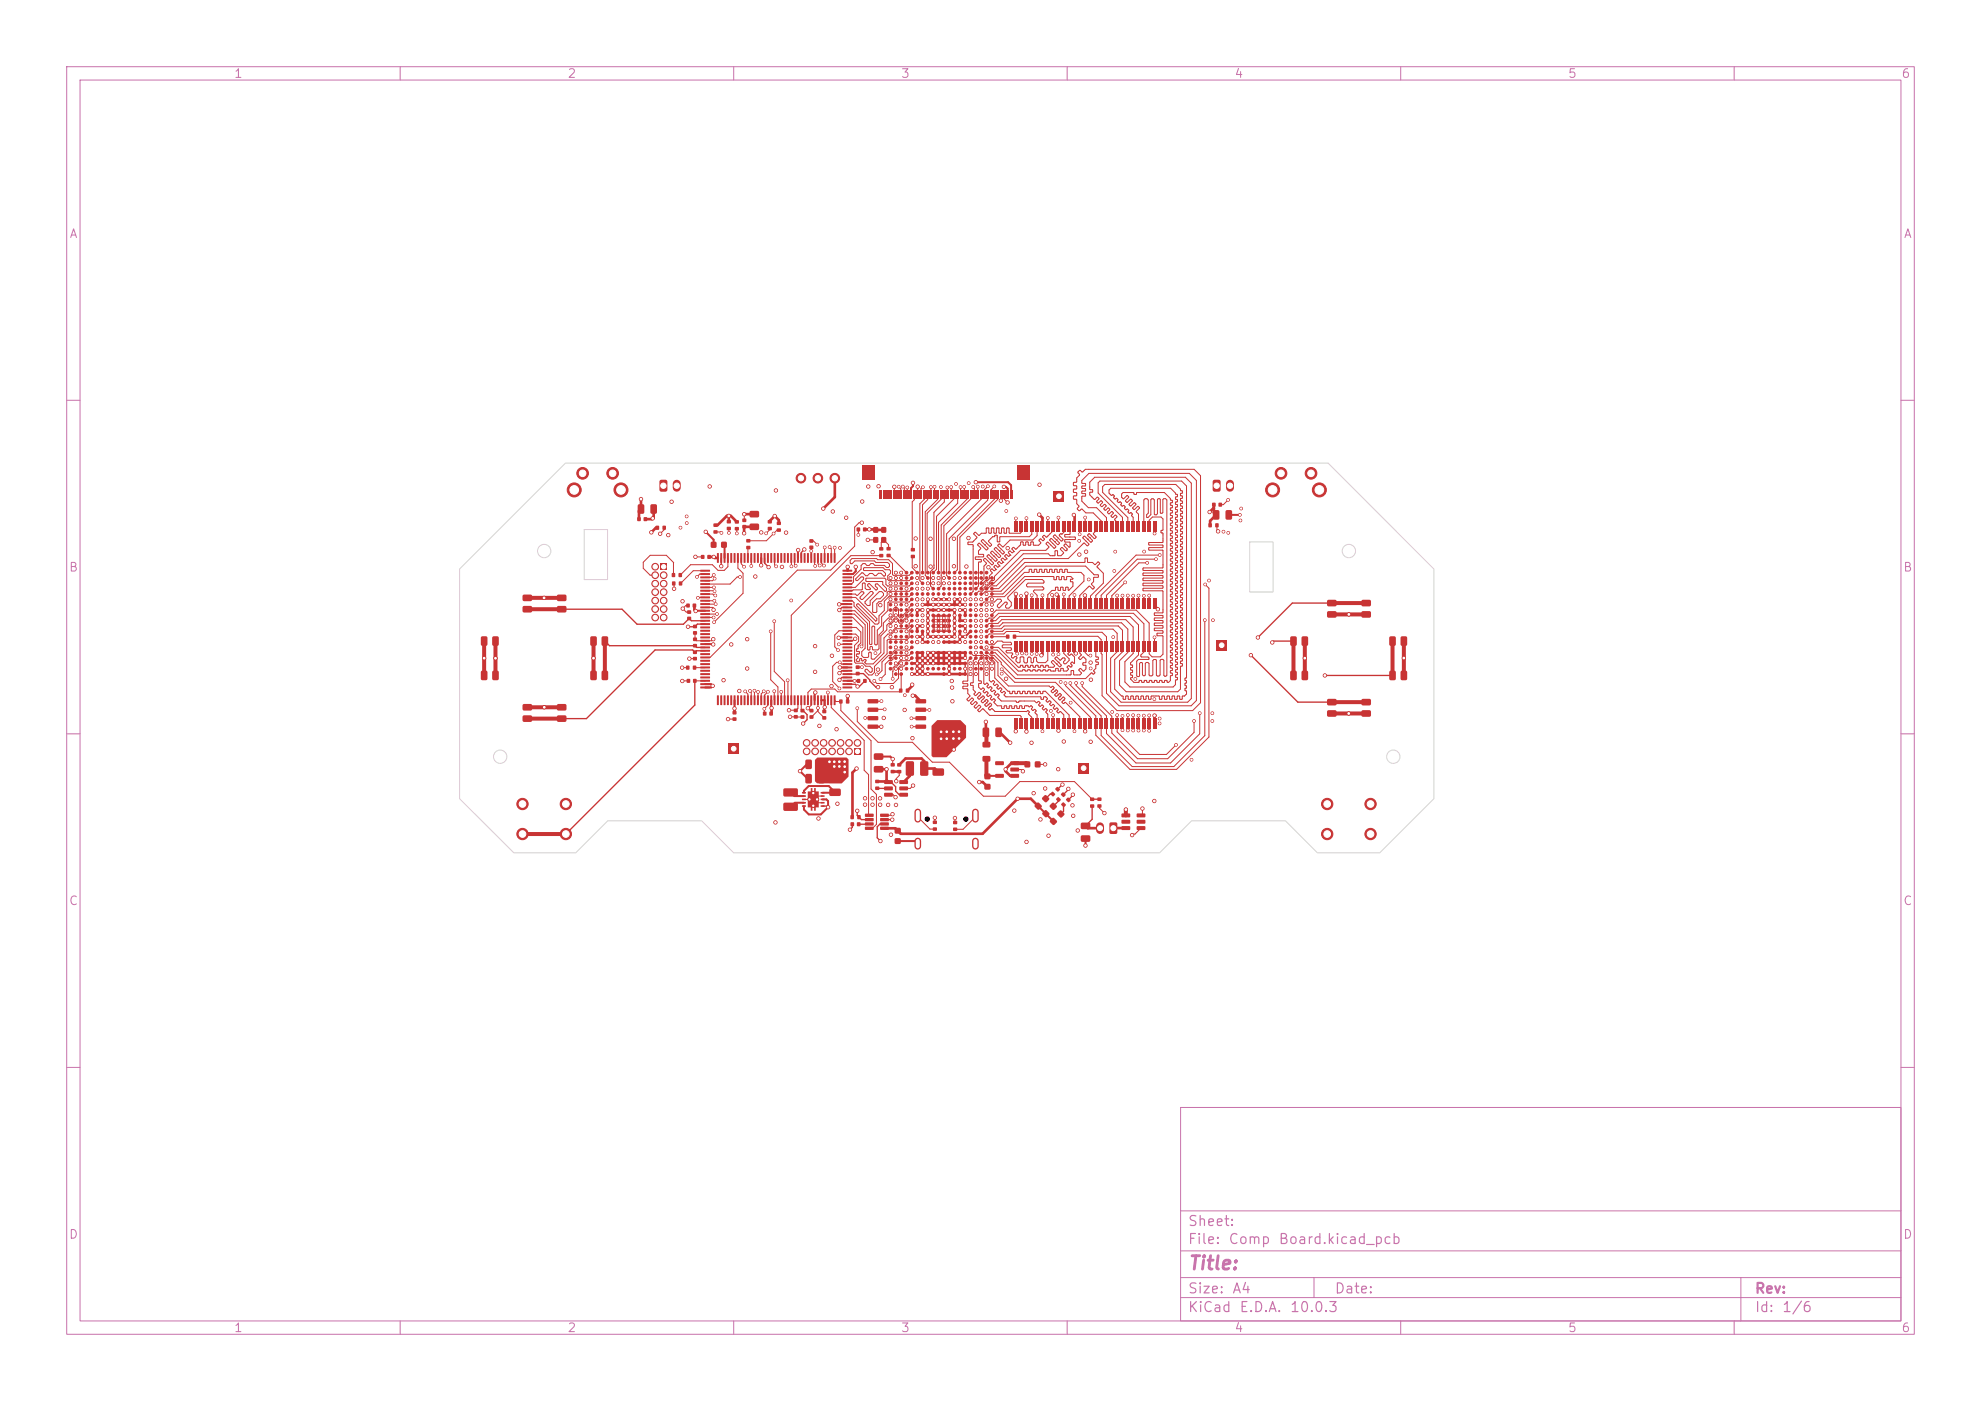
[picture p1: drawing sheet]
<svg xmlns="http://www.w3.org/2000/svg" width="297mm" height="210mm" viewBox="0 0 297 210" stroke-linecap="round" stroke-linejoin="round" font-family="sans-serif">
<defs><g id="words">
<text font-size="2" fill="#c872ab" x="178" y="190.8">Title:</text>
<g font-size="1.5" fill="#c872ab">
<text x="178" y="184.2">Sheet:</text>
<text x="178" y="186.9">File:</text>
<text x="184.1" y="186.9">Comp</text>
<text x="191.6" y="186.9">Board.kicad_pcb</text>
<text x="178" y="197.1">KiCad</text>
<text x="178" y="194.3">Size:</text>
<text x="184.7" y="194.3">A4</text>
<text x="185.7" y="197.1">E.D.A.</text>
<text x="193.3" y="197.1">10.0.3</text>
<text x="200" y="194.3">Date:</text>
<text x="263" y="194.3">Rev:</text>
<text x="263" y="197.1">Id:</text>
<text x="267.1" y="197.1">1/6</text>
</g>
<g font-size="1.3" fill="#c872ab">
<text x="35" y="12">1</text>
<text x="85" y="12">2</text>
<text x="135" y="12">3</text>
<text x="185" y="12">4</text>
<text x="235" y="12">5</text>
<text x="285" y="12">6</text>
<text x="10.3" y="36">A</text>
<text x="285.4" y="36">A</text>
<text x="10.3" y="86">B</text>
<text x="285.3" y="86">B</text>
<text x="10.3" y="136">C</text>
<text x="285.3" y="136">C</text>
<text x="10.3" y="186">D</text>
<text x="285.3" y="186">D</text>
<text x="35" y="200">1</text>
<text x="85" y="200">2</text>
<text x="135" y="200">3</text>
<text x="185" y="200">4</text>
<text x="235" y="200">5</text>
<text x="285" y="200">6</text>
</g>
</g></defs>
<g fill="none" stroke="#c872ab" stroke-width=".15">
<path d="M10 10h277v190h-277zM12 12h273v186h-273zM60 10v2M110 10v2M160 10v2M210 10v2M260 10v2M10 60h2M285 60h2M10 110h2M285 110h2M10 160h2"/>
<path d="M177 166h108v32h-108zM285 160h2M60 198v2M110 198v2M160 198v2M177 194.5h108M177 191.5h108M177 187.5h108M177 181.5h108M197 191.5v3M210 198v2M260 198v2"/>
<path d="M261 191.5v6.5"/>
</g>
<g fill="#c83434">
<path d="M128.5 122.2h.5v.6h-.5z"/>
<path d="M127.5 122.2h.5v.6h-.5z"/>
<path d="M103.9 98.5h.6v.5h-.6z"/>
<path d="M103.9 97.5h.6v.5h-.6z"/>
<path d="M152.1 107.7h.4v1.5h-.4z"/>
<path d="M152.9 107.7h.4v1.5h-.4z"/>
<path d="M153.7 107.7h.4v1.5h-.4z"/>
<path d="M154.5 107.7h.4v1.5h-.4z"/>
<path d="M155.3 107.7h.4v1.5h-.4z"/>
<path d="M156.1 107.7h.4v1.5h-.4z"/>
<path d="M156.9 107.7h.4v1.5h-.4z"/>
<path d="M157.7 107.7h.4v1.5h-.4z"/>
<path d="M158.5 107.7h.4v1.5h-.4z"/>
<path d="M159.3 107.7h.4v1.5h-.4z"/>
<path d="M160.1 107.7h.4v1.5h-.4z"/>
<path d="M160.9 107.7h.4v1.5h-.4z"/>
<path d="M161.7 107.7h.4v1.5h-.4z"/>
<path d="M162.5 107.7h.4v1.5h-.4z"/>
<path d="M163.3 107.7h.4v1.5h-.4z"/>
<path d="M164.1 107.7h.4v1.5h-.4z"/>
<path d="M164.9 107.7h.4v1.5h-.4z"/>
<path d="M165.7 107.7h.4v1.5h-.4z"/>
<path d="M166.5 107.7h.4v1.5h-.4z"/>
<path d="M167.3 107.7h.4v1.5h-.4z"/>
<path d="M168.1 107.7h.4v1.5h-.4z"/>
<path d="M168.9 107.7h.4v1.5h-.4z"/>
<path d="M169.7 107.7h.4v1.5h-.4z"/>
<path d="M170.5 107.7h.4v1.5h-.4z"/>
<path d="M171.3 107.7h.4v1.5h-.4z"/>
<path d="M172.1 107.7h.4v1.5h-.4z"/>
<path d="M172.9 107.7h.4v1.5h-.4z"/>
<path d="M172.9 96.2h.4v1.5h-.4z"/>
<path d="M172.1 96.2h.4v1.5h-.4z"/>
<path d="M171.3 96.2h.4v1.5h-.4z"/>
<path d="M170.5 96.2h.4v1.5h-.4z"/>
<path d="M169.7 96.2h.4v1.5h-.4z"/>
<path d="M168.9 96.2h.4v1.5h-.4z"/>
<path d="M168.1 96.2h.4v1.5h-.4z"/>
<path d="M167.3 96.2h.4v1.5h-.4z"/>
<path d="M166.5 96.2h.4v1.5h-.4z"/>
<path d="M165.7 96.2h.4v1.5h-.4z"/>
<path d="M164.9 96.2h.4v1.5h-.4z"/>
<path d="M164.1 96.2h.4v1.5h-.4z"/>
<path d="M163.3 96.2h.4v1.5h-.4z"/>
<path d="M162.5 96.2h.4v1.5h-.4z"/>
<path d="M161.7 96.2h.4v1.5h-.4z"/>
<path d="M160.9 96.2h.4v1.5h-.4z"/>
<path d="M160.1 96.2h.4v1.5h-.4z"/>
<path d="M159.3 96.2h.4v1.5h-.4z"/>
<path d="M158.5 96.2h.4v1.5h-.4z"/>
<path d="M157.7 96.2h.4v1.5h-.4z"/>
<path d="M156.9 96.2h.4v1.5h-.4z"/>
<path d="M156.1 96.2h.4v1.5h-.4z"/>
<path d="M155.3 96.2h.4v1.5h-.4z"/>
<path d="M154.5 96.2h.4v1.5h-.4z"/>
<path d="M153.7 96.2h.4v1.5h-.4z"/>
<path d="M152.9 96.2h.4v1.5h-.4z"/>
<path d="M152.1 96.2h.4v1.5h-.4z"/>
<path d="M111.3 77.8h.6v.4h-.6z"/>
<path d="M111.3 78.7h.6v.5h-.6z"/>
<path d="M103.9 90.5h.4v.5h-.4z"/>
<path d="M102.9 90.5h.5v.5h-.5z"/>
<path d="M98.3 78.8h.5v.6h-.5z"/>
<path d="M99.3 78.8h.5v.6h-.5z"/>
<path d="M168.2 122l1.2-.1v.5l-.1 .1h-1.1l-.1-.1z"/>
<path d="M168.2 122.9h1.2v.5l-.1 .1h-1.1l-.1-.2z"/>
<path d="M168.2 123.9l1.2-.1v.5l-.1 .1h-1.1l-.1-.1z"/>
<path d="M170.4 123.9l1.2-.1 .1 .5-.1 .1h-1.1l-.1-.1z"/>
<path d="M170.4 122.9h1.2l.1 .5-.1 .1h-1.1l-.1-.2z"/>
<path d="M170.4 122l1.2-.1 .1 .5-.1 .1h-1.1l-.1-.1z"/>
<path d="M139.9 123h.5v.5h-.5z"/>
<path d="M139.9 124h.5v.5h-.5z"/>
<path d="M163.5 120.6h.5v.5h-.5z"/>
<path d="M163.5 119.6h.5v.4h-.5z"/>
<path d="M204.2 106.5h1.2l.1 .2v.6l-.2 .1h-1l-.2-.2z"/>
<path d="M199 106.5h1.2l.2 .2v.6l-.3 .1h-1l-.1-.2z"/>
<path d="M204.2 104.8h1.2l.1 .2v.6l-.2 .1h-1l-.2-.2z"/>
<path d="M199 104.8h1.2l.2 .2v.6l-.3 .1h-1l-.1-.2z"/>
<path d="M117.5 120.4l2-.1 .1 .3v.8l-.2 .2-1.8-.1-.2-.2z"/>
<path d="M117.5 118.2h2l.1 .2v.9l-.2 .1h-1.8l-.2-.2z"/>
<path d="M121.4 107.2h.5v.5h-.5z"/>
<path d="M121.4 106.3h.5v.5h-.5z"/>
<path d="M158.2 118.2l.4-.2 .3 .4-.4 .3-.3-.4z"/>
<path d="M157.5 118.9l.4-.2 .3 .4-.4 .3-.3-.4z"/>
<path d="M107.5 104.2l.3 .1-.1 1.4-.2-.1z"/>
<path d="M108 104.2l.3 .1-.1 1.4-.2-.1z"/>
<path d="M108.5 104.2l.3 .1-.1 1.4-.2-.1z"/>
<path d="M109 104.2l.3 .1-.1 1.4-.2-.1z"/>
<path d="M109.5 104.2l.3 .1-.1 1.4-.2-.1z"/>
<path d="M110 104.2l.3 .1-.1 1.4-.2-.1z"/>
<path d="M110.5 104.2l.3 .1-.1 1.4-.2-.1z"/>
<path d="M111 104.2l.3 .1-.1 1.4-.2-.1z"/>
<path d="M111.5 104.2l.3 .1-.1 1.4-.2-.1z"/>
<path d="M112 104.2l.3 .1-.1 1.4-.2-.1z"/>
<path d="M112.5 104.2l.3 .1-.1 1.4-.2-.1z"/>
<path d="M113 104.2l.3 .1-.1 1.4-.2-.1z"/>
<path d="M113.5 104.2l.3 .1-.1 1.4-.2-.1z"/>
<path d="M114 104.2l.3 .1-.1 1.4-.2-.1z"/>
<path d="M114.5 104.2l.3 .1-.1 1.4-.2-.1z"/>
<path d="M115 104.2l.3 .1-.1 1.4-.2-.1z"/>
<path d="M115.5 104.2l.3 .1-.1 1.4-.2-.1z"/>
<path d="M116 104.2l.3 .1-.1 1.4-.2-.1z"/>
<path d="M116.5 104.2l.3 .1-.1 1.4-.2-.1z"/>
<path d="M117 104.2l.3 .1-.1 1.4-.2-.1z"/>
<path d="M117.5 104.2l.3 .1-.1 1.4-.2-.1z"/>
<path d="M118 104.2l.3 .1-.1 1.4-.2-.1z"/>
<path d="M118.5 104.2l.3 .1-.1 1.4-.2-.1z"/>
<path d="M119 104.2l.3 .1-.1 1.4-.2-.1z"/>
<path d="M119.5 104.2l.3 .1-.1 1.4-.2-.1z"/>
<path d="M120 104.2l.3 .1-.1 1.4-.2-.1z"/>
<path d="M120.5 104.2l.3 .1-.1 1.4-.2-.1z"/>
<path d="M121 104.2l.3 .1-.1 1.4-.2-.1z"/>
<path d="M121.5 104.2l.3 .1-.1 1.4-.2-.1z"/>
<path d="M122 104.2l.3 .1-.1 1.4-.2-.1z"/>
<path d="M122.5 104.2l.3 .1-.1 1.4-.2-.1z"/>
<path d="M123 104.2l.3 .1-.1 1.4-.2-.1z"/>
<path d="M123.5 104.2l.3 .1-.1 1.4-.2-.1z"/>
<path d="M124 104.2l.3 .1-.1 1.4-.2-.1z"/>
<path d="M124.5 104.2l.3 .1-.1 1.4-.2-.1z"/>
<path d="M125 104.2l.3 .1-.1 1.4-.2-.1z"/>
<path d="M126.3 102.9h1.4l.1 .2-1.4 .1z"/>
<path d="M126.3 102.4h1.4l.1 .2-1.4 .1z"/>
<path d="M126.3 101.9h1.4l.1 .2-1.4 .1z"/>
<path d="M126.3 101.4h1.4l.1 .2-1.4 .1z"/>
<path d="M126.3 100.9h1.4l.1 .2-1.4 .1z"/>
<path d="M126.3 100.4h1.4l.1 .2-1.4 .1z"/>
<path d="M126.3 99.9h1.4l.1 .2-1.4 .1z"/>
<path d="M126.3 99.4h1.4l.1 .2-1.4 .1z"/>
<path d="M126.3 98.9h1.4l.1 .2-1.4 .1z"/>
<path d="M126.3 98.4h1.4l.1 .2-1.4 .1z"/>
<path d="M126.3 97.9h1.4l.1 .2-1.4 .1z"/>
<path d="M126.3 97.4h1.4l.1 .2-1.4 .1z"/>
<path d="M126.3 96.9h1.4l.1 .2-1.4 .1z"/>
<path d="M126.3 96.4h1.4l.1 .2-1.4 .1z"/>
<path d="M126.3 95.9h1.4l.1 .2-1.4 .1z"/>
<path d="M126.3 95.4h1.4l.1 .2-1.4 .1z"/>
<path d="M126.3 94.9h1.4l.1 .2-1.4 .1z"/>
<path d="M126.3 94.4h1.4l.1 .2-1.4 .1z"/>
<path d="M126.3 93.9h1.4l.1 .2-1.4 .1z"/>
<path d="M126.3 93.4h1.4l.1 .2-1.4 .1z"/>
<path d="M126.3 92.9h1.4l.1 .2-1.4 .1z"/>
<path d="M126.3 92.4h1.4l.1 .2-1.4 .1z"/>
<path d="M126.3 91.9h1.4l.1 .2-1.4 .1z"/>
<path d="M126.3 91.4h1.4l.1 .2-1.4 .1z"/>
<path d="M126.3 90.9h1.4l.1 .2-1.4 .1z"/>
<path d="M126.3 90.4h1.4l.1 .2-1.4 .1z"/>
<path d="M126.3 89.9h1.4l.1 .2-1.4 .1z"/>
<path d="M126.3 89.4h1.4l.1 .2-1.4 .1z"/>
<path d="M126.3 88.9h1.4l.1 .2-1.4 .1z"/>
<path d="M126.3 88.4h1.4l.1 .2-1.4 .1z"/>
<path d="M126.3 87.9h1.4l.1 .2-1.4 .1z"/>
<path d="M126.3 87.4h1.4l.1 .2-1.4 .1z"/>
<path d="M126.3 86.9h1.4l.1 .2-1.4 .1z"/>
<path d="M126.3 86.4h1.4l.1 .2-1.4 .1z"/>
<path d="M126.3 85.9h1.4l.1 .2-1.4 .1z"/>
<path d="M126.3 85.4h1.4l.1 .2-1.4 .1z"/>
<path d="M125 82.9l.3 .1-.1 1.4-.2-.1z"/>
<path d="M124.5 82.9l.3 .1-.1 1.4-.2-.1z"/>
<path d="M124 82.9l.3 .1-.1 1.4-.2-.1z"/>
<path d="M123.5 82.9l.3 .1-.1 1.4-.2-.1z"/>
<path d="M123 82.9l.3 .1-.1 1.4-.2-.1z"/>
<path d="M122.5 82.9l.3 .1-.1 1.4-.2-.1z"/>
<path d="M122 82.9l.3 .1-.1 1.4-.2-.1z"/>
<path d="M121.5 82.9l.3 .1-.1 1.4-.2-.1z"/>
<path d="M121 82.9l.3 .1-.1 1.4-.2-.1z"/>
<path d="M120.5 82.9l.3 .1-.1 1.4-.2-.1z"/>
<path d="M120 82.9l.3 .1-.1 1.4-.2-.1z"/>
<path d="M119.5 82.9l.3 .1-.1 1.4-.2-.1z"/>
<path d="M119 82.9l.3 .1-.1 1.4-.2-.1z"/>
<path d="M118.5 82.9l.3 .1-.1 1.4-.2-.1z"/>
<path d="M118 82.9l.3 .1-.1 1.4-.2-.1z"/>
<path d="M117.5 82.9l.3 .1-.1 1.4-.2-.1z"/>
<path d="M117 82.9l.3 .1-.1 1.4-.2-.1z"/>
<path d="M116.5 82.9l.3 .1-.1 1.4-.2-.1z"/>
<path d="M116 82.9l.3 .1-.1 1.4-.2-.1z"/>
<path d="M115.5 82.9l.3 .1-.1 1.4-.2-.1z"/>
<path d="M115 82.9l.3 .1-.1 1.4-.2-.1z"/>
<path d="M114.5 82.9l.3 .1-.1 1.4-.2-.1z"/>
<path d="M114 82.9l.3 .1-.1 1.4-.2-.1z"/>
<path d="M113.5 82.9l.3 .1-.1 1.4-.2-.1z"/>
<path d="M113 82.9l.3 .1-.1 1.4-.2-.1z"/>
<path d="M112.5 82.9l.3 .1-.1 1.4-.2-.1z"/>
<path d="M112 82.9l.3 .1-.1 1.4-.2-.1z"/>
<path d="M111.5 82.9l.3 .1-.1 1.4-.2-.1z"/>
<path d="M111 82.9l.3 .1-.1 1.4-.2-.1z"/>
<path d="M110.5 82.9l.3 .1-.1 1.4-.2-.1z"/>
<path d="M110 82.9l.3 .1-.1 1.4-.2-.1z"/>
<path d="M109.5 82.9l.3 .1-.1 1.4-.2-.1z"/>
<path d="M109 82.9l.3 .1-.1 1.4-.2-.1z"/>
<path d="M108.5 82.9l.3 .1-.1 1.4-.2-.1z"/>
<path d="M108 82.9l.3 .1-.1 1.4-.2-.1z"/>
<path d="M107.5 82.9l.3 .1-.1 1.4-.2-.1z"/>
<path d="M105 85.4h1.4l.1 .2-1.4 .1z"/>
<path d="M105 85.9h1.4l.1 .2-1.4 .1z"/>
<path d="M105 86.4h1.4l.1 .2-1.4 .1z"/>
<path d="M105 86.9h1.4l.1 .2-1.4 .1z"/>
<path d="M105 87.4h1.4l.1 .2-1.4 .1z"/>
<path d="M105 87.9h1.4l.1 .2-1.4 .1z"/>
<path d="M105 88.4h1.4l.1 .2-1.4 .1z"/>
<path d="M105 88.9h1.4l.1 .2-1.4 .1z"/>
<path d="M105 89.4h1.4l.1 .2-1.4 .1z"/>
<path d="M105 89.9h1.4l.1 .2-1.4 .1z"/>
<path d="M105 90.4h1.4l.1 .2-1.4 .1z"/>
<path d="M105 90.9h1.4l.1 .2-1.4 .1z"/>
<path d="M105 91.4h1.4l.1 .2-1.4 .1z"/>
<path d="M105 91.9h1.4l.1 .2-1.4 .1z"/>
<path d="M105 92.4h1.4l.1 .2-1.4 .1z"/>
<path d="M105 92.9h1.4l.1 .2-1.4 .1z"/>
<path d="M105 93.4h1.4l.1 .2-1.4 .1z"/>
<path d="M105 93.9h1.4l.1 .2-1.4 .1z"/>
<path d="M105 94.4h1.4l.1 .2-1.4 .1z"/>
<path d="M105 94.9h1.4l.1 .2-1.4 .1z"/>
<path d="M105 95.4h1.4l.1 .2-1.4 .1z"/>
<path d="M105 95.9h1.4l.1 .2-1.4 .1z"/>
<path d="M105 96.4h1.4l.1 .2-1.4 .1z"/>
<path d="M105 96.9h1.4l.1 .2-1.4 .1z"/>
<path d="M105 97.4h1.4l.1 .2-1.4 .1z"/>
<path d="M105 97.9h1.4l.1 .2-1.4 .1z"/>
<path d="M105 98.4h1.4l.1 .2-1.4 .1z"/>
<path d="M105 98.9h1.4l.1 .2-1.4 .1z"/>
<path d="M105 99.4h1.4l.1 .2-1.4 .1z"/>
<path d="M105 99.9h1.4l.1 .2-1.4 .1z"/>
<path d="M105 100.4h1.4l.1 .2-1.4 .1z"/>
<path d="M105 100.9h1.4l.1 .2-1.4 .1z"/>
<path d="M105 101.4h1.4l.1 .2-1.4 .1z"/>
<path d="M105 101.9h1.4l.1 .2-1.4 .1z"/>
<path d="M105 102.4h1.4l.1 .2-1.4 .1z"/>
<path d="M105 102.9h1.4l.1 .2-1.4 .1z"/>
<path d="M110.2 79h.6v.5h-.6z"/>
<path d="M110.2 78h.6v.5h-.6z"/>
<path d="M128.5 123.3h.5v.5h-.5z"/>
<path d="M127.5 123.3h.5v.5h-.5z"/>
<path d="M132 123.9h1.2l.1 .4-1.3 .1z"/>
<path d="M132 123.3h1.2l.1 .4-1.3 .1z"/>
<path d="M132 122.6h1.2l.1 .4-1.3 .1z"/>
<path d="M132 122h1.2l.1 .4-1.3 .1z"/>
<path d="M129.7 122h1.2l.1 .4-1.3 .1z"/>
<path d="M129.7 122.6h1.2l.1 .4-1.3 .1z"/>
<path d="M129.7 123.3h1.2l.1 .4-1.3 .1z"/>
<path d="M129.7 123.9h1.2l.1 .4-1.3 .1z"/>
<path d="M164.5 119.6h.6v.4h-.6z"/>
<path d="M164.5 120.6h.6v.5h-.6z"/>
<path d="M210 95.4h.7l.3 .1v1.1l-.2 .2h-.6l-.2-.1z"/>
<path d="M210 100.6l.7-.1 .3 .2v1l-.2 .3h-.6l-.2-.2z"/>
<path d="M208.3 95.4h.7l.3 .1v1.1l-.2 .2h-.6l-.2-.1z"/>
<path d="M208.3 100.6l.7-.1 .3 .2v1l-.2 .3h-.6l-.2-.2z"/>
<path d="M181.9 76.5h.7l.2 .1v1.1l-.1 .2h-.6l-.3-.1z"/>
<path d="M183.8 76.5h.7l.2 .1v1.1l-.1 .2h-.6l-.3-.1z"/>
<path d="M109.9 106.6h.5v.5h-.5z"/>
<path d="M109.9 107.6h.5v.4h-.5z"/>
<path d="M204.2 91.7l1.2-.1 .1 .3v.5l-.2 .2h-1l-.2-.2z"/>
<path d="M199 91.7l1.2-.1 .2 .3v.5l-.3 .2h-1l-.1-.2z"/>
<path d="M204.2 90l1.2-.1 .1 .3v.5l-.2 .2h-1l-.2-.2z"/>
<path d="M199 90l1.2-.1 .2 .3v.5l-.3 .2h-1l-.1-.2z"/>
<path d="M156.3 119.5l.4-.3h.1l.5 .4v.2l-.4 .4-.2 .1-.5-.5z"/>
<path d="M155.2 120.7l.3-.4h.2l.4 .4 .1 .2-.4 .4-.2 .1-.5-.5z"/>
<path d="M88.6 100.6l.6-.1 .3 .2v1l-.2 .3h-.6l-.2-.2z"/>
<path d="M88.6 95.4h.6l.3 .1v1.1l-.2 .2h-.6l-.2-.1z"/>
<path d="M90.3 100.6l.6-.1 .3 .2v1l-.2 .3h-.6l-.2-.2z"/>
<path d="M90.3 95.4h.6l.3 .1v1.1l-.2 .2h-.6l-.2-.1z"/>
<path d="M159.8 119.8l.4-.3 .3 .5-.3 .3-.4-.4z"/>
<path d="M159.3 120.3h.2l.3 .3-.3 .4-.4-.4z"/>
<path d="M122.7 113.9l.7-.1 .2 .2v1l-.1 .3h-.6l-.3-.2z"/>
<path d="M120.8 113.9l.7-.1 .2 .2v1l-.1 .3h-.6l-.3-.2z"/>
<path d="M151.5 116h1.2l.1 .5-.2 .1h-1l-.1-.1z"/>
<path d="M151.5 115.1h1.2l.1 .5-.2 .1-1-.1-.1-.1z"/>
<path d="M151.5 114.1h1.2l.1 .5-.2 .1h-1l-.1-.1z"/>
<path d="M149.2 114.1h1.2l.1 .5-.1 .1h-1.1l-.1-.1z"/>
<path d="M149.2 116h1.2l.1 .5-.1 .1h-1.1l-.1-.1z"/>
<path d="M157.4 120.7l.4-.4h.2l.4 .4v.3l-.3 .4h-.2l-.5-.5z"/>
<path d="M156.3 121.8l.4-.4h.2l.4 .4v.3l-.3 .4h-.3l-.4-.5z"/>
<path d="M106.1 83.2h.4v.5h-.4z"/>
<path d="M105.1 83.2h.5v.5h-.5z"/>
<path d="M133.6 115.4h.5v.5h-.5z"/>
<path d="M133.6 114.4h.5v.5h-.5z"/>
<path d="M134.5 114.4h.6v.5h-.6z"/>
<path d="M134.5 115.4h.6v.5h-.6z"/>
<path d="M134.8 103.2h.5v.6h-.5z"/>
<path d="M135.8 103.2h.5v.6h-.5z"/>
<path d="M95.6 77.6h.4v.5h-.4z"/>
<path d="M96.5 77.6h.5v.5h-.5z"/>
<path d="M130.9 79h.7v.8h-.7z"/>
<path d="M130.9 80.5h.7v.8h-.7z"/>
<path d="M132.1 80.5h.7v.8h-.7z"/>
<path d="M132.1 79h.7v.8h-.7z"/>
</g>
<g fill="#c83434" stroke="#c83434" stroke-width=".15">
<circle cx="199" cy="120.5" r=".85"/>
<circle cx="205.5" cy="120.5" r=".85"/>
<circle cx="199" cy="125" r=".85"/>
<circle cx="205.5" cy="125" r=".85"/>
</g>
<g fill="#c83434">
<path d="M103.9 94.6h.6v.5h-.6z"/>
<path d="M103.9 93.7h.6v.4h-.6z"/>
<path d="M121.4 80.9h.5v.4h-.5z"/>
<path d="M121.4 81.8h.5v.5h-.5z"/>
<path d="M129.4 79.1h.5v.5h-.5z"/>
<path d="M128.5 79.1h.4v.5h-.4z"/>
<path d="M101.8 87.2h.5v.5h-.5z"/>
<path d="M100.8 87.2h.4v.5h-.4z"/>
<path d="M107 79.5h.6v.5h-.6z"/>
<path d="M107 78.5h.6v.5h-.6z"/>
<path d="M126.9 104.9h.4v.5h-.4z"/>
<path d="M125.8 104.9h.5v.5h-.5z"/>
<path d="M111.9 81.8h.6v.5h-.6z"/>
<path d="M111.9 80.8h.6v.5h-.6z"/>
<path d="M78.4 89.2l1.2-.1 .2 .3v.6l-.3 .1h-1l-.2-.2z"/>
<path d="M83.6 89.2l1.2-.1 .1 .3v.6l-.2 .1h-1.1l-.1-.2z"/>
<path d="M78.4 90.9l1.2-.1 .2 .3v.6l-.3 .1h-1l-.2-.2z"/>
<path d="M83.6 90.9l1.2-.1 .1 .3v.6l-.2 .1h-1.1l-.1-.2z"/>
<path d="M131.8 82h.6v.5h-.6z"/>
<path d="M131.8 83.1h.6v.4h-.6z"/>
<path d="M72.2 100.6l.6-.1 .3 .2v1l-.2 .3h-.6l-.2-.2z"/>
<path d="M72.2 95.4h.6l.3 .1v1.1l-.2 .2h-.6l-.2-.1z"/>
<path d="M73.9 100.6l.6-.1 .3 .2v1l-.2 .3h-.6l-.2-.2z"/>
<path d="M73.9 95.4h.6l.3 .1v1.1l-.2 .2h-.6l-.2-.1z"/>
<path d="M123.3 106.4h.5v.5h-.5z"/>
<path d="M123.3 107.4h.5v.4h-.5z"/>
<path d="M119 107.2h.6v.5h-.6z"/>
<path d="M119 106.3h.6v.4h-.6z"/>
<path d="M158.6 121.8l.3-.3h.2l.4 .4 .1 .2-.4 .4-.2 .1-.5-.5z"/>
<path d="M157.4 122.9l.4-.3h.2l.4 .4 .1 .2-.4 .4-.2 .1-.5-.5z"/>
<path d="M136.6 83.2h.5v.5h-.5z"/>
<path d="M136.6 82.2h.5v.4h-.5z"/>
<path d="M128.3 99.8h.6v.4h-.6z"/>
<path d="M128.3 100.7h.6v.5h-.6z"/>
<path d="M132.9 82h.6v.5h-.6z"/>
<path d="M132.9 83h.6v.5h-.6z"/>
<path d="M120 107.2h.6v.5h-.6z"/>
<path d="M120 106.3h.6v.5h-.6z"/>
<path d="M147.6 117.5h.8v.8h-.8z"/>
<path d="M147.6 116h.8v.8h-.8z"/>
<path d="M181.2 78.5h.5v.5h-.5z"/>
<path d="M182.2 78.5h.5v.5h-.5z"/>
<path d="M152.1 89.6h.4v1.5h-.4z"/>
<path d="M152.9 89.6h.4v1.5h-.4z"/>
<path d="M153.7 89.6h.4v1.5h-.4z"/>
<path d="M154.5 89.6h.4v1.5h-.4z"/>
<path d="M155.3 89.6h.4v1.5h-.4z"/>
<path d="M156.1 89.6h.4v1.5h-.4z"/>
<path d="M156.9 89.6h.4v1.5h-.4z"/>
<path d="M157.7 89.6h.4v1.5h-.4z"/>
<path d="M158.5 89.6h.4v1.5h-.4z"/>
<path d="M159.3 89.6h.4v1.5h-.4z"/>
<path d="M160.1 89.6h.4v1.5h-.4z"/>
<path d="M160.9 89.6h.4v1.5h-.4z"/>
<path d="M161.7 89.6h.4v1.5h-.4z"/>
<path d="M162.5 89.6h.4v1.5h-.4z"/>
<path d="M163.3 89.6h.4v1.5h-.4z"/>
<path d="M164.1 89.6h.4v1.5h-.4z"/>
<path d="M164.9 89.6h.4v1.5h-.4z"/>
<path d="M165.7 89.6h.4v1.5h-.4z"/>
<path d="M166.5 89.6h.4v1.5h-.4z"/>
<path d="M167.3 89.6h.4v1.5h-.4z"/>
<path d="M168.1 89.6h.4v1.5h-.4z"/>
<path d="M168.9 89.6h.4v1.5h-.4z"/>
<path d="M169.7 89.6h.4v1.5h-.4z"/>
<path d="M170.5 89.6h.4v1.5h-.4z"/>
<path d="M171.3 89.6h.4v1.5h-.4z"/>
<path d="M172.1 89.6h.4v1.5h-.4z"/>
<path d="M172.9 89.6h.4v1.5h-.4z"/>
<path d="M172.9 78.1h.4v1.5h-.4z"/>
<path d="M172.1 78.1h.4v1.5h-.4z"/>
<path d="M171.3 78.1h.4v1.5h-.4z"/>
<path d="M170.5 78.1h.4v1.5h-.4z"/>
<path d="M169.7 78.1h.4v1.5h-.4z"/>
<path d="M168.9 78.1h.4v1.5h-.4z"/>
<path d="M168.1 78.1h.4v1.5h-.4z"/>
<path d="M167.3 78.1h.4v1.5h-.4z"/>
<path d="M166.5 78.1h.4v1.5h-.4z"/>
<path d="M165.7 78.1h.4v1.5h-.4z"/>
<path d="M164.9 78.1h.4v1.5h-.4z"/>
<path d="M164.1 78.1h.4v1.5h-.4z"/>
<path d="M163.3 78.1h.4v1.5h-.4z"/>
<path d="M162.5 78.1h.4v1.5h-.4z"/>
<path d="M161.7 78.1h.4v1.5h-.4z"/>
<path d="M160.9 78.1h.4v1.5h-.4z"/>
<path d="M160.1 78.1h.4v1.5h-.4z"/>
<path d="M159.3 78.1h.4v1.5h-.4z"/>
<path d="M158.5 78.1h.4v1.5h-.4z"/>
<path d="M157.7 78.1h.4v1.5h-.4z"/>
<path d="M156.9 78.1h.4v1.5h-.4z"/>
<path d="M156.1 78.1h.4v1.5h-.4z"/>
<path d="M155.3 78.1h.4v1.5h-.4z"/>
<path d="M154.5 78.1h.4v1.5h-.4z"/>
<path d="M153.7 78.1h.4v1.5h-.4z"/>
<path d="M152.9 78.1h.4v1.5h-.4z"/>
<path d="M152.1 78.1h.4v1.5h-.4z"/>
<path d="M109 79h.6v.5h-.6z"/>
<path d="M109 78h.6v.4h-.6z"/>
<path d="M124.4 118.3l1.5-.1 .2 .3-.1 .7-.2 .1h-1.3l-.2-.2z"/>
<path d="M124.4 115.3h1.5l.2 .2-.1 .7-.2 .2h-1.3l-.2-.2z"/>
<path d="M115.1 79h.6v.5h-.6z"/>
<path d="M115.1 78h.6v.4h-.6z"/>
<path d="M122.7 116.1l.7-.1 .2 .1v1.1l-.1 .2h-.6l-.3-.1z"/>
<path d="M120.8 116.1l.7-.1 .2 .1v1.1l-.1 .2h-.6l-.3-.1z"/>
<path d="M142.9 123.1h.6v.4h-.6z"/>
<path d="M142.9 124.1h.6v.4h-.6z"/>
<path d="M147.4 109.1l.7-.1 .2 .2v1l-.1 .3h-.6l-.3-.2z"/>
<path d="M149.3 109.1l.7-.1 .2 .2v1l-.1 .3h-.6l-.3-.2z"/>
<path d="M120.2 118.7h.6v.2h-.5z"/>
<path d="M120.2 119.2h.6v.2h-.5z"/>
<path d="M120.2 119.7h.6v.2h-.5z"/>
<path d="M120.2 120.2h.6v.2h-.5z"/>
<path d="M120.2 120.7h.6v.2h-.5z"/>
<path d="M123 120.7h.6v.2h-.5z"/>
<path d="M123 120.2h.6v.2h-.5z"/>
<path d="M123 119.7h.6v.2h-.5z"/>
<path d="M123 119.2h.6v.2h-.5z"/>
<path d="M123 118.7h.6v.2h-.5z"/>
</g>
<g fill="#c83434" stroke="#c83434" stroke-width=".15">
<circle cx="121.4" cy="119.8" r=".25"/>
<circle cx="121.9" cy="118.9" r=".25"/>
</g>
<path d="M121.6 118.1h.2v.5h.3v-.5h.2v.5h.5v2.4h-.5v.5h-.2v-.5h-.3v.5h-.2v-.5h-.5v-2.4h.5z" fill="#c83434"/>
<g fill="#c83434" stroke="#c83434" stroke-width=".15">
<circle cx="121.9" cy="120.8" r=".25"/>
<circle cx="122.5" cy="119.8" r=".25"/>
</g>
<g fill="#c83434">
<path d="M135.9 114.2l.9-.1 .2 .2v1.8l-.1 .2h-.9l-.2-.2z"/>
<path d="M138 114.2l.9-.1 .3 .2v1.8l-.2 .2h-.8l-.2-.2z"/>
<path d="M103.9 95.6h.6v.5h-.6z"/>
<path d="M103.9 96.6h.6v.4h-.6z"/>
<path d="M162.1 123.4l1.2-.1 .2 .3v.5l-.3 .2h-1l-.2-.2z"/>
<path d="M162.1 125.3l1.2-.1 .2 .3v.5l-.3 .2h-1l-.2-.2z"/>
<path d="M130.1 104.8h1.5l.1 .5-.2 .1h-1.3l-.1-.1z"/>
<path d="M130.1 106.1h1.5l.1 .5-.2 .1h-1.3l-.1-.1z"/>
<path d="M130.1 107.4l1.5-.1 .1 .6-.2 .1h-1.3l-.1-.2z"/>
<path d="M130.1 108.7l1.5-.1 .1 .6-.2 .1-1.3-.1-.1-.1z"/>
<path d="M137.3 108.7l1.5-.1v.6l-.1 .1-1.4-.1-.1-.1z"/>
<path d="M137.3 107.4l1.5-.1v.6l-.1 .1h-1.4l-.1-.2z"/>
<path d="M137.3 106.1h1.5v.5l-.1 .1h-1.4l-.1-.1z"/>
<path d="M137.3 104.8h1.5v.5l-.1 .1h-1.4l-.1-.1z"/>
<path d="M116.5 79.2h.6v.5h-.6z"/>
<path d="M116.5 78.2h.6v.5h-.6z"/>
<path d="M195.2 95.4h.7l.2 .1v1.1l-.1 .2h-.6l-.3-.1z"/>
<path d="M195.2 100.6l.7-.1 .2 .2v1l-.1 .3h-.6l-.3-.2z"/>
<path d="M193.5 95.4h.7l.2 .1v1.1l-.1 .2h-.6l-.3-.1z"/>
<path d="M193.5 100.6l.7-.1 .2 .2v1l-.1 .3h-.6l-.3-.2z"/>
<path d="M112.4 78.5h1.3l.1 .2v.6l-.2 .2h-1.1l-.1-.3z"/>
<path d="M112.4 76.6h1.3l.1 .2v.6l-.2 .2h-1.1l-.1-.3z"/>
</g>
<g fill="#c83434" stroke="#c83434" stroke-width=".15">
<circle cx="78.3" cy="120.5" r=".85"/>
<circle cx="84.8" cy="120.5" r=".85"/>
<circle cx="78.3" cy="125" r=".85"/>
<circle cx="84.8" cy="125" r=".85"/>
</g>
<g fill="#c83434">
<path d="M134.9 118.9l1.1-.1 .1 .5-.1 .1h-1.1l-.1-.1z"/>
<path d="M134.9 117.9h1.1l.1 .5-.1 .1h-1.1l-.1-.2z"/>
<path d="M134.9 117l1.1-.1 .1 .5-.1 .1h-1.1l-.1-.1z"/>
<path d="M132.6 117l1.2-.1 .1 .5-.2 .1h-1.1l-.1-.1z"/>
<path d="M132.6 117.9h1.2l.1 .5-.2 .1h-1.1l-.1-.2z"/>
<path d="M132.6 118.9l1.2-.1 .1 .5-.2 .1h-1.1l-.1-.1z"/>
<path d="M159.1 119l.3-.2 .4 .4-.4 .3-.3-.4z"/>
<path d="M158.6 119.5h.1l.3 .3-.2 .4-.5-.3z"/>
<path d="M115.4 106.7h.4v.5h-.4z"/>
<path d="M114.4 106.7h.5v.5h-.5z"/>
<path d="M147.4 113.4l1-.1 .1 .2v.5l-.2 .2h-.9l-.1-.2z"/>
<path d="M147.4 111.2h1l.1 .2v.5l-.2 .2-.9-.1-.1-.2z"/>
<path d="M155.2 114.2h.8v.8h-.8z"/>
<path d="M153.6 114.2h.8v.8h-.8z"/>
<path d="M182.7 75.4h.5v.5h-.5z"/>
<path d="M181.7 75.4h.5v.5h-.5z"/>
<path d="M78.4 105.6l1.2-.1 .2 .3v.6l-.3 .1h-1l-.2-.2z"/>
<path d="M83.6 105.6l1.2-.1 .1 .3v.6l-.2 .1h-1.1l-.1-.2z"/>
<path d="M78.4 107.3l1.2-.1 .2 .3v.6l-.3 .1h-1l-.2-.2z"/>
<path d="M83.6 107.3l1.2-.1 .1 .3v.6l-.2 .1h-1.1l-.1-.2z"/>
<path d="M150.8 95.1h.5v.6h-.5z"/>
<path d="M151.9 95.1h.4v.6h-.4z"/>
</g>
<g fill="#c83434" stroke="#c83434" stroke-width=".15">
<circle cx="125.2" cy="71.7" r=".72"/>
<circle cx="122.6" cy="71.7" r=".72"/>
<circle cx="120.1" cy="71.7" r=".72"/>
</g>
<g fill="#c83434">
<path d="M102.9 99.8h.4v.6h-.4z"/>
<path d="M103.9 99.8h.5v.6h-.5z"/>
<path d="M151.4 73.4h.3v1.3h-.3z"/>
<path d="M150.9 73.4h.3v1.3h-.3z"/>
<path d="M150.4 73.4h.3v1.3h-.3z"/>
<path d="M149.9 73.4h.3v1.3h-.3z"/>
<path d="M149.4 73.4h.3v1.3h-.3z"/>
<path d="M148.9 73.4h.3v1.3h-.3z"/>
<path d="M148.4 73.4h.3v1.3h-.3z"/>
<path d="M147.9 73.4h.3v1.3h-.3z"/>
<path d="M147.4 73.4h.3v1.3h-.3z"/>
<path d="M146.9 73.4h.3v1.3h-.3z"/>
<path d="M146.4 73.4h.3v1.3h-.3z"/>
<path d="M145.9 73.4h.3v1.3h-.3z"/>
<path d="M145.4 73.4h.3v1.3h-.3z"/>
<path d="M144.9 73.4h.3v1.3h-.3z"/>
<path d="M144.4 73.4h.3v1.3h-.3z"/>
<path d="M143.9 73.4h.3v1.3h-.3z"/>
<path d="M143.4 73.4h.3v1.3h-.3z"/>
<path d="M142.9 73.4h.3v1.3h-.3z"/>
<path d="M142.4 73.4h.3v1.3h-.3z"/>
<path d="M141.9 73.4h.3v1.3h-.3z"/>
<path d="M141.4 73.4h.3v1.3h-.3z"/>
<path d="M140.9 73.4h.3v1.3h-.3z"/>
<path d="M140.4 73.4h.3v1.3h-.3z"/>
<path d="M139.9 73.4h.3v1.3h-.3z"/>
<path d="M139.4 73.4h.3v1.3h-.3z"/>
<path d="M138.9 73.4h.3v1.3h-.3z"/>
<path d="M138.4 73.4h.3v1.3h-.3z"/>
<path d="M137.9 73.4h.3v1.3h-.3z"/>
<path d="M137.4 73.4h.3v1.3h-.3z"/>
<path d="M136.9 73.4h.3v1.3h-.3z"/>
<path d="M136.4 73.4h.3v1.3h-.3z"/>
<path d="M135.9 73.4h.3v1.3h-.3z"/>
<path d="M135.4 73.4h.3v1.3h-.3z"/>
<path d="M134.9 73.4h.3v1.3h-.3z"/>
<path d="M134.4 73.4h.3v1.3h-.3z"/>
<path d="M133.9 73.4h.3v1.3h-.3z"/>
<path d="M133.4 73.4h.3v1.3h-.3z"/>
<path d="M132.9 73.4h.3v1.3h-.3z"/>
<path d="M132.4 73.4h.3v1.3h-.3z"/>
<path d="M131.9 73.4h.3v1.3h-.3z"/>
<path d="M152.6 69.7h1.8v2.2h-1.8z"/>
<path d="M129.3 69.7h1.8v2.2h-1.8z"/>
<path d="M131.1 114.9l1.2-.1 .1 .3v.6l-.2 .1h-1.1l-.1-.2z"/>
<path d="M131.1 113l1.2-.1 .1 .3v.6l-.2 .1h-1.1l-.1-.2z"/>
<path d="M134.2 125.7h.8v.8h-.8z"/>
<path d="M134.2 124.1h.8v.8h-.8z"/>
<path d="M97.6 75.6h.6l.3 .1v1.1l-.2 .2h-.6l-.2-.1z"/>
<path d="M95.7 75.6h.6l.3 .1v1.1l-.2 .2h-.5l-.3-.1z"/>
</g>
<g fill="#c83434" stroke="#c83434" stroke-width=".15">
<circle cx="134.3" cy="85.8" r=".2"/>
<circle cx="135.1" cy="85.8" r=".2"/>
<circle cx="135.9" cy="85.8" r=".2"/>
<circle cx="136.7" cy="85.8" r=".2"/>
<circle cx="137.5" cy="85.8" r=".2"/>
<circle cx="138.3" cy="85.8" r=".2"/>
<circle cx="139.1" cy="85.8" r=".2"/>
<circle cx="139.9" cy="85.8" r=".2"/>
<circle cx="140.7" cy="85.8" r=".2"/>
<circle cx="141.5" cy="85.8" r=".2"/>
<circle cx="142.3" cy="85.8" r=".2"/>
<circle cx="143.1" cy="85.8" r=".2"/>
<circle cx="143.9" cy="85.8" r=".2"/>
<circle cx="144.7" cy="85.8" r=".2"/>
<circle cx="145.5" cy="85.8" r=".2"/>
<circle cx="146.3" cy="85.8" r=".2"/>
<circle cx="147.1" cy="85.8" r=".2"/>
<circle cx="147.9" cy="85.8" r=".2"/>
<circle cx="133.5" cy="86.6" r=".2"/>
<circle cx="134.3" cy="86.6" r=".2"/>
<circle cx="135.1" cy="86.6" r=".2"/>
<circle cx="135.9" cy="86.6" r=".2"/>
<circle cx="136.7" cy="86.6" r=".2"/>
<circle cx="137.5" cy="86.6" r=".2"/>
<circle cx="138.3" cy="86.6" r=".2"/>
<circle cx="139.1" cy="86.6" r=".2"/>
<circle cx="139.9" cy="86.6" r=".2"/>
<circle cx="140.7" cy="86.6" r=".2"/>
<circle cx="141.5" cy="86.6" r=".2"/>
<circle cx="142.3" cy="86.6" r=".2"/>
<circle cx="143.1" cy="86.6" r=".2"/>
<circle cx="143.9" cy="86.6" r=".2"/>
<circle cx="144.7" cy="86.6" r=".2"/>
<circle cx="145.5" cy="86.6" r=".2"/>
<circle cx="146.3" cy="86.6" r=".2"/>
<circle cx="147.1" cy="86.6" r=".2"/>
<circle cx="147.9" cy="86.6" r=".2"/>
<circle cx="148.7" cy="86.6" r=".2"/>
<circle cx="133.5" cy="87.4" r=".2"/>
<circle cx="134.3" cy="87.4" r=".2"/>
<circle cx="135.1" cy="87.4" r=".2"/>
<circle cx="135.9" cy="87.4" r=".2"/>
<circle cx="136.7" cy="87.4" r=".2"/>
<circle cx="137.5" cy="87.4" r=".2"/>
<circle cx="138.3" cy="87.4" r=".2"/>
<circle cx="139.1" cy="87.4" r=".2"/>
<circle cx="139.9" cy="87.4" r=".2"/>
<circle cx="140.7" cy="87.4" r=".2"/>
<circle cx="141.5" cy="87.4" r=".2"/>
<circle cx="142.3" cy="87.4" r=".2"/>
<circle cx="143.1" cy="87.4" r=".2"/>
<circle cx="143.9" cy="87.4" r=".2"/>
<circle cx="144.7" cy="87.4" r=".2"/>
<circle cx="145.5" cy="87.4" r=".2"/>
<circle cx="146.3" cy="87.4" r=".2"/>
<circle cx="147.1" cy="87.4" r=".2"/>
<circle cx="147.9" cy="87.4" r=".2"/>
<circle cx="148.7" cy="87.4" r=".2"/>
<circle cx="133.5" cy="88.2" r=".2"/>
<circle cx="134.3" cy="88.2" r=".2"/>
<circle cx="135.1" cy="88.2" r=".2"/>
<circle cx="135.9" cy="88.2" r=".2"/>
<circle cx="136.7" cy="88.2" r=".2"/>
<circle cx="137.5" cy="88.2" r=".2"/>
<circle cx="138.3" cy="88.2" r=".2"/>
<circle cx="139.1" cy="88.2" r=".2"/>
<circle cx="139.9" cy="88.2" r=".2"/>
<circle cx="140.7" cy="88.2" r=".2"/>
<circle cx="141.5" cy="88.2" r=".2"/>
<circle cx="142.3" cy="88.2" r=".2"/>
<circle cx="143.1" cy="88.2" r=".2"/>
<circle cx="143.9" cy="88.2" r=".2"/>
<circle cx="144.7" cy="88.2" r=".2"/>
<circle cx="145.5" cy="88.2" r=".2"/>
<circle cx="146.3" cy="88.2" r=".2"/>
<circle cx="147.1" cy="88.2" r=".2"/>
<circle cx="147.9" cy="88.2" r=".2"/>
<circle cx="148.7" cy="88.2" r=".2"/>
<circle cx="133.5" cy="89" r=".2"/>
<circle cx="134.3" cy="89" r=".2"/>
<circle cx="135.1" cy="89" r=".2"/>
<circle cx="135.9" cy="89" r=".2"/>
<circle cx="136.7" cy="89" r=".2"/>
<circle cx="137.5" cy="89" r=".2"/>
<circle cx="138.3" cy="89" r=".2"/>
<circle cx="139.1" cy="89" r=".2"/>
<circle cx="139.9" cy="89" r=".2"/>
<circle cx="140.7" cy="89" r=".2"/>
<circle cx="141.5" cy="89" r=".2"/>
<circle cx="142.3" cy="89" r=".2"/>
<circle cx="143.1" cy="89" r=".2"/>
<circle cx="143.9" cy="89" r=".2"/>
<circle cx="144.7" cy="89" r=".2"/>
<circle cx="145.5" cy="89" r=".2"/>
<circle cx="146.3" cy="89" r=".2"/>
<circle cx="147.1" cy="89" r=".2"/>
<circle cx="147.9" cy="89" r=".2"/>
<circle cx="148.7" cy="89" r=".2"/>
<circle cx="133.5" cy="89.8" r=".2"/>
<circle cx="134.3" cy="89.8" r=".2"/>
<circle cx="135.1" cy="89.8" r=".2"/>
<circle cx="135.9" cy="89.8" r=".2"/>
<circle cx="136.7" cy="89.8" r=".2"/>
<circle cx="137.5" cy="89.8" r=".2"/>
<circle cx="138.3" cy="89.8" r=".2"/>
<circle cx="139.1" cy="89.8" r=".2"/>
<circle cx="139.9" cy="89.8" r=".2"/>
<circle cx="140.7" cy="89.8" r=".2"/>
<circle cx="141.5" cy="89.8" r=".2"/>
<circle cx="142.3" cy="89.8" r=".2"/>
<circle cx="143.1" cy="89.8" r=".2"/>
<circle cx="143.9" cy="89.8" r=".2"/>
<circle cx="144.7" cy="89.8" r=".2"/>
<circle cx="145.5" cy="89.8" r=".2"/>
<circle cx="146.3" cy="89.8" r=".2"/>
<circle cx="147.1" cy="89.8" r=".2"/>
<circle cx="147.9" cy="89.8" r=".2"/>
<circle cx="148.7" cy="89.8" r=".2"/>
<circle cx="133.5" cy="90.6" r=".2"/>
<circle cx="134.3" cy="90.6" r=".2"/>
<circle cx="135.1" cy="90.6" r=".2"/>
<circle cx="135.9" cy="90.6" r=".2"/>
<circle cx="136.7" cy="90.6" r=".2"/>
<circle cx="137.5" cy="90.6" r=".2"/>
<circle cx="138.3" cy="90.6" r=".2"/>
<circle cx="139.1" cy="90.6" r=".2"/>
<circle cx="139.9" cy="90.6" r=".2"/>
<circle cx="140.7" cy="90.6" r=".2"/>
<circle cx="141.5" cy="90.6" r=".2"/>
<circle cx="142.3" cy="90.6" r=".2"/>
<circle cx="143.1" cy="90.6" r=".2"/>
<circle cx="143.9" cy="90.6" r=".2"/>
<circle cx="144.7" cy="90.6" r=".2"/>
<circle cx="145.5" cy="90.6" r=".2"/>
<circle cx="146.3" cy="90.6" r=".2"/>
<circle cx="147.1" cy="90.6" r=".2"/>
<circle cx="147.9" cy="90.6" r=".2"/>
<circle cx="148.7" cy="90.6" r=".2"/>
<circle cx="133.5" cy="91.4" r=".2"/>
<circle cx="134.3" cy="91.4" r=".2"/>
<circle cx="135.1" cy="91.4" r=".2"/>
<circle cx="135.9" cy="91.4" r=".2"/>
<circle cx="136.7" cy="91.4" r=".2"/>
<circle cx="137.5" cy="91.4" r=".2"/>
<circle cx="138.3" cy="91.4" r=".2"/>
<circle cx="139.1" cy="91.4" r=".2"/>
<circle cx="139.9" cy="91.4" r=".2"/>
<circle cx="140.7" cy="91.4" r=".2"/>
<circle cx="141.5" cy="91.4" r=".2"/>
<circle cx="142.3" cy="91.4" r=".2"/>
<circle cx="143.1" cy="91.4" r=".2"/>
<circle cx="143.9" cy="91.4" r=".2"/>
<circle cx="144.7" cy="91.4" r=".2"/>
<circle cx="145.5" cy="91.4" r=".2"/>
<circle cx="146.3" cy="91.4" r=".2"/>
<circle cx="147.1" cy="91.4" r=".2"/>
<circle cx="147.9" cy="91.4" r=".2"/>
<circle cx="148.7" cy="91.4" r=".2"/>
<circle cx="133.5" cy="92.2" r=".2"/>
<circle cx="134.3" cy="92.2" r=".2"/>
<circle cx="135.1" cy="92.2" r=".2"/>
<circle cx="135.9" cy="92.2" r=".2"/>
<circle cx="136.7" cy="92.2" r=".2"/>
<circle cx="137.5" cy="92.2" r=".2"/>
<circle cx="138.3" cy="92.2" r=".2"/>
<circle cx="139.1" cy="92.2" r=".2"/>
<circle cx="139.9" cy="92.2" r=".2"/>
<circle cx="140.7" cy="92.2" r=".2"/>
<circle cx="141.5" cy="92.2" r=".2"/>
<circle cx="142.3" cy="92.2" r=".2"/>
<circle cx="143.1" cy="92.2" r=".2"/>
<circle cx="143.9" cy="92.2" r=".2"/>
<circle cx="144.7" cy="92.2" r=".2"/>
<circle cx="145.5" cy="92.2" r=".2"/>
<circle cx="146.3" cy="92.2" r=".2"/>
<circle cx="147.1" cy="92.2" r=".2"/>
<circle cx="147.9" cy="92.2" r=".2"/>
<circle cx="148.7" cy="92.2" r=".2"/>
<circle cx="133.5" cy="93" r=".2"/>
<circle cx="134.3" cy="93" r=".2"/>
<circle cx="135.1" cy="93" r=".2"/>
<circle cx="135.9" cy="93" r=".2"/>
<circle cx="136.7" cy="93" r=".2"/>
<circle cx="137.5" cy="93" r=".2"/>
<circle cx="138.3" cy="93" r=".2"/>
<circle cx="139.1" cy="93" r=".2"/>
<circle cx="139.9" cy="93" r=".2"/>
<circle cx="140.7" cy="93" r=".2"/>
<circle cx="141.5" cy="93" r=".2"/>
<circle cx="142.3" cy="93" r=".2"/>
<circle cx="143.1" cy="93" r=".2"/>
<circle cx="143.9" cy="93" r=".2"/>
<circle cx="144.7" cy="93" r=".2"/>
<circle cx="145.5" cy="93" r=".2"/>
<circle cx="146.3" cy="93" r=".2"/>
<circle cx="147.1" cy="93" r=".2"/>
<circle cx="147.9" cy="93" r=".2"/>
<circle cx="148.7" cy="93" r=".2"/>
<circle cx="133.5" cy="93.8" r=".2"/>
<circle cx="134.3" cy="93.8" r=".2"/>
<circle cx="135.1" cy="93.8" r=".2"/>
<circle cx="135.9" cy="93.8" r=".2"/>
<circle cx="136.7" cy="93.8" r=".2"/>
<circle cx="137.5" cy="93.8" r=".2"/>
<circle cx="138.3" cy="93.8" r=".2"/>
<circle cx="139.1" cy="93.8" r=".2"/>
<circle cx="139.9" cy="93.8" r=".2"/>
<circle cx="140.7" cy="93.8" r=".2"/>
<circle cx="141.5" cy="93.8" r=".2"/>
<circle cx="142.3" cy="93.8" r=".2"/>
<circle cx="143.1" cy="93.8" r=".2"/>
<circle cx="143.9" cy="93.8" r=".2"/>
<circle cx="144.7" cy="93.8" r=".2"/>
<circle cx="145.5" cy="93.8" r=".2"/>
<circle cx="146.3" cy="93.8" r=".2"/>
<circle cx="147.1" cy="93.8" r=".2"/>
<circle cx="147.9" cy="93.8" r=".2"/>
<circle cx="148.7" cy="93.8" r=".2"/>
<circle cx="133.5" cy="94.6" r=".2"/>
<circle cx="134.3" cy="94.6" r=".2"/>
<circle cx="135.1" cy="94.6" r=".2"/>
<circle cx="135.9" cy="94.6" r=".2"/>
<circle cx="136.7" cy="94.6" r=".2"/>
<circle cx="137.5" cy="94.6" r=".2"/>
<circle cx="138.3" cy="94.6" r=".2"/>
<circle cx="139.1" cy="94.6" r=".2"/>
<circle cx="139.9" cy="94.6" r=".2"/>
<circle cx="140.7" cy="94.6" r=".2"/>
<circle cx="141.5" cy="94.6" r=".2"/>
<circle cx="142.3" cy="94.6" r=".2"/>
<circle cx="143.1" cy="94.6" r=".2"/>
<circle cx="143.9" cy="94.6" r=".2"/>
<circle cx="144.7" cy="94.6" r=".2"/>
<circle cx="145.5" cy="94.6" r=".2"/>
<circle cx="146.3" cy="94.6" r=".2"/>
<circle cx="147.1" cy="94.6" r=".2"/>
<circle cx="147.9" cy="94.6" r=".2"/>
<circle cx="148.7" cy="94.6" r=".2"/>
<circle cx="133.5" cy="95.4" r=".2"/>
<circle cx="134.3" cy="95.4" r=".2"/>
<circle cx="135.1" cy="95.4" r=".2"/>
<circle cx="135.9" cy="95.4" r=".2"/>
<circle cx="136.7" cy="95.4" r=".2"/>
<circle cx="137.5" cy="95.4" r=".2"/>
<circle cx="138.3" cy="95.4" r=".2"/>
<circle cx="139.1" cy="95.4" r=".2"/>
<circle cx="139.9" cy="95.4" r=".2"/>
<circle cx="140.7" cy="95.4" r=".2"/>
<circle cx="141.5" cy="95.4" r=".2"/>
<circle cx="142.3" cy="95.4" r=".2"/>
<circle cx="143.1" cy="95.4" r=".2"/>
<circle cx="143.9" cy="95.4" r=".2"/>
<circle cx="144.7" cy="95.4" r=".2"/>
<circle cx="145.5" cy="95.4" r=".2"/>
<circle cx="146.3" cy="95.4" r=".2"/>
<circle cx="147.1" cy="95.4" r=".2"/>
<circle cx="147.9" cy="95.4" r=".2"/>
<circle cx="148.7" cy="95.4" r=".2"/>
<circle cx="133.5" cy="96.2" r=".2"/>
<circle cx="134.3" cy="96.2" r=".2"/>
<circle cx="135.1" cy="96.2" r=".2"/>
<circle cx="135.9" cy="96.2" r=".2"/>
<circle cx="136.7" cy="96.2" r=".2"/>
<circle cx="137.5" cy="96.2" r=".2"/>
<circle cx="138.3" cy="96.2" r=".2"/>
<circle cx="139.1" cy="96.2" r=".2"/>
<circle cx="139.9" cy="96.2" r=".2"/>
<circle cx="140.7" cy="96.2" r=".2"/>
<circle cx="141.5" cy="96.2" r=".2"/>
<circle cx="142.3" cy="96.2" r=".2"/>
<circle cx="143.1" cy="96.2" r=".2"/>
<circle cx="143.9" cy="96.2" r=".2"/>
<circle cx="144.7" cy="96.2" r=".2"/>
<circle cx="145.5" cy="96.2" r=".2"/>
<circle cx="146.3" cy="96.2" r=".2"/>
<circle cx="147.1" cy="96.2" r=".2"/>
<circle cx="147.9" cy="96.2" r=".2"/>
<circle cx="148.7" cy="96.2" r=".2"/>
<circle cx="133.5" cy="97" r=".2"/>
<circle cx="134.3" cy="97" r=".2"/>
<circle cx="135.1" cy="97" r=".2"/>
<circle cx="135.9" cy="97" r=".2"/>
<circle cx="136.7" cy="97" r=".2"/>
<circle cx="145.5" cy="97" r=".2"/>
<circle cx="146.3" cy="97" r=".2"/>
<circle cx="147.1" cy="97" r=".2"/>
<circle cx="147.9" cy="97" r=".2"/>
<circle cx="148.7" cy="97" r=".2"/>
<circle cx="133.5" cy="97.8" r=".2"/>
<circle cx="134.3" cy="97.8" r=".2"/>
<circle cx="135.1" cy="97.8" r=".2"/>
<circle cx="135.9" cy="97.8" r=".2"/>
<circle cx="136.7" cy="97.8" r=".2"/>
<circle cx="137.5" cy="97.8" r=".2"/>
<circle cx="138.3" cy="97.8" r=".2"/>
<circle cx="139.1" cy="97.8" r=".2"/>
<circle cx="139.9" cy="97.8" r=".2"/>
<circle cx="140.7" cy="97.8" r=".2"/>
<circle cx="141.5" cy="97.8" r=".2"/>
<circle cx="142.3" cy="97.8" r=".2"/>
<circle cx="143.1" cy="97.8" r=".2"/>
<circle cx="143.9" cy="97.8" r=".2"/>
<circle cx="144.7" cy="97.8" r=".2"/>
<circle cx="145.5" cy="97.8" r=".2"/>
<circle cx="146.3" cy="97.8" r=".2"/>
<circle cx="147.1" cy="97.8" r=".2"/>
<circle cx="147.9" cy="97.8" r=".2"/>
<circle cx="148.7" cy="97.8" r=".2"/>
<circle cx="133.5" cy="98.6" r=".2"/>
<circle cx="134.3" cy="98.6" r=".2"/>
<circle cx="135.1" cy="98.6" r=".2"/>
<circle cx="135.9" cy="98.6" r=".2"/>
<circle cx="136.7" cy="98.6" r=".2"/>
<circle cx="137.5" cy="98.6" r=".2"/>
<circle cx="138.3" cy="98.6" r=".2"/>
<circle cx="139.1" cy="98.6" r=".2"/>
<circle cx="139.9" cy="98.6" r=".2"/>
<circle cx="140.7" cy="98.6" r=".2"/>
<circle cx="141.5" cy="98.6" r=".2"/>
<circle cx="142.3" cy="98.6" r=".2"/>
<circle cx="143.1" cy="98.6" r=".2"/>
<circle cx="143.9" cy="98.6" r=".2"/>
<circle cx="144.7" cy="98.6" r=".2"/>
<circle cx="145.5" cy="98.6" r=".2"/>
<circle cx="146.3" cy="98.6" r=".2"/>
<circle cx="147.1" cy="98.6" r=".2"/>
<circle cx="147.9" cy="98.6" r=".2"/>
<circle cx="148.7" cy="98.6" r=".2"/>
<circle cx="133.5" cy="99.4" r=".2"/>
<circle cx="134.3" cy="99.4" r=".2"/>
<circle cx="135.1" cy="99.4" r=".2"/>
<circle cx="135.9" cy="99.4" r=".2"/>
<circle cx="136.7" cy="99.4" r=".2"/>
<circle cx="137.5" cy="99.4" r=".2"/>
<circle cx="138.3" cy="99.4" r=".2"/>
<circle cx="139.1" cy="99.4" r=".2"/>
<circle cx="139.9" cy="99.4" r=".2"/>
<circle cx="140.7" cy="99.4" r=".2"/>
<circle cx="141.5" cy="99.4" r=".2"/>
<circle cx="142.3" cy="99.4" r=".2"/>
<circle cx="143.1" cy="99.4" r=".2"/>
<circle cx="143.9" cy="99.4" r=".2"/>
<circle cx="144.7" cy="99.4" r=".2"/>
<circle cx="145.5" cy="99.4" r=".2"/>
<circle cx="146.3" cy="99.4" r=".2"/>
<circle cx="147.1" cy="99.4" r=".2"/>
<circle cx="147.9" cy="99.4" r=".2"/>
<circle cx="148.7" cy="99.4" r=".2"/>
<circle cx="133.5" cy="100.2" r=".2"/>
<circle cx="134.3" cy="100.2" r=".2"/>
<circle cx="135.1" cy="100.2" r=".2"/>
<circle cx="135.9" cy="100.2" r=".2"/>
<circle cx="136.7" cy="100.2" r=".2"/>
<circle cx="137.5" cy="100.2" r=".2"/>
<circle cx="138.3" cy="100.2" r=".2"/>
<circle cx="139.1" cy="100.2" r=".2"/>
<circle cx="139.9" cy="100.2" r=".2"/>
<circle cx="140.7" cy="100.2" r=".2"/>
<circle cx="141.5" cy="100.2" r=".2"/>
<circle cx="142.3" cy="100.2" r=".2"/>
<circle cx="143.1" cy="100.2" r=".2"/>
<circle cx="143.9" cy="100.2" r=".2"/>
<circle cx="144.7" cy="100.2" r=".2"/>
<circle cx="145.5" cy="100.2" r=".2"/>
<circle cx="146.3" cy="100.2" r=".2"/>
<circle cx="147.1" cy="100.2" r=".2"/>
<circle cx="147.9" cy="100.2" r=".2"/>
<circle cx="148.7" cy="100.2" r=".2"/>
<circle cx="134.3" cy="101" r=".2"/>
<circle cx="135.1" cy="101" r=".2"/>
<circle cx="136.7" cy="101" r=".2"/>
<circle cx="137.5" cy="101" r=".2"/>
<circle cx="138.3" cy="101" r=".2"/>
<circle cx="139.1" cy="101" r=".2"/>
<circle cx="141.5" cy="101" r=".2"/>
<circle cx="142.3" cy="101" r=".2"/>
<circle cx="143.9" cy="101" r=".2"/>
<circle cx="144.7" cy="101" r=".2"/>
<circle cx="145.5" cy="101" r=".2"/>
<circle cx="146.3" cy="101" r=".2"/>
<circle cx="147.9" cy="101" r=".2"/>
</g>
<g fill="#c83434">
<path d="M101.8 85.9h.4v.6h-.4z"/>
<path d="M100.7 85.9h.5v.6h-.5z"/>
<path d="M103.1 91.5h.5v.5h-.5z"/>
<path d="M103.1 92.5h.5v.4h-.5z"/>
<path d="M128.5 101.8h.4v.5h-.4z"/>
<path d="M129.4 101.8h.5v.5h-.5z"/>
<path d="M139.9 115.2h1.5l.1 .2v.7l-.2 .2h-1.4l-.1-.3z"/>
<path d="M139.9 112.3h1.5l.1 .2v.7l-.2 .2-1.4-.1-.1-.2z"/>
<path d="M108.2 81.3h.7v.8h-.7z"/>
<path d="M106.6 81.3h.8v.8h-.8z"/>
<path d="M131.2 116.9h.6v.5h-.6z"/>
<path d="M131.2 117.9h.6v.5h-.6z"/>
<path d="M103 101.8h.4v.5h-.4z"/>
<path d="M103.9 101.8h.5v.5h-.5z"/>
<path d="M161.7 114.4h1.5v1.5h-1.5z"/>
</g>
<g fill="#c83434" stroke="#c83434" stroke-width=".15">
<circle cx="197.8" cy="73.4" r="1.05"/>
<circle cx="190.8" cy="73.4" r="1.05"/>
<circle cx="196.6" cy="70.9" r=".87"/>
<circle cx="192.1" cy="70.9" r=".87"/>
</g>
<path d="M137.6 121.7v1.1M137.6 126.1v.8M146.2 121.7v1.1M146.2 126.1v.8" fill="none" stroke="#c83434" stroke-width="1"/>
<path d="M99 72l.8-.1 .2 .1 .1 1.4-.2 .3h-.7l-.3-.1v-1.4z" fill="#c83434"/>
<path d="M101.5 72.5v.6" fill="none" stroke="#c83434" stroke-width="1.2"/>
<path d="M166.4 123.3h.9l.2 .1v1.4l-.1 .2h-.8l-.3-.1z" fill="#c83434"/>
<path d="M164.9 123.9v.5" fill="none" stroke="#c83434" stroke-width="1.2"/>
<path d="M99 84.5h1v1h-1z" fill="#c83434"/>
<g fill="#c83434" stroke="#c83434" stroke-width=".15">
<circle cx="98.2" cy="84.9" r=".5"/>
<circle cx="99.5" cy="86.2" r=".5"/>
<circle cx="98.2" cy="86.2" r=".5"/>
<circle cx="99.5" cy="87.5" r=".5"/>
<circle cx="98.2" cy="87.5" r=".5"/>
<circle cx="99.5" cy="88.8" r=".5"/>
<circle cx="98.2" cy="88.8" r=".5"/>
<circle cx="99.5" cy="90" r=".5"/>
<circle cx="98.2" cy="90" r=".5"/>
<circle cx="99.5" cy="91.3" r=".5"/>
<circle cx="98.2" cy="91.3" r=".5"/>
<circle cx="99.5" cy="92.6" r=".5"/>
<circle cx="98.2" cy="92.6" r=".5"/>
</g>
<path d="M128.1 112.1h1v1h-1z" fill="#c83434"/>
<g fill="#c83434" stroke="#c83434" stroke-width=".15">
<circle cx="128.6" cy="111.4" r=".5"/>
<circle cx="127.3" cy="112.6" r=".5"/>
<circle cx="127.3" cy="111.4" r=".5"/>
<circle cx="126" cy="112.6" r=".5"/>
<circle cx="126" cy="111.4" r=".5"/>
<circle cx="124.7" cy="112.6" r=".5"/>
<circle cx="124.7" cy="111.4" r=".5"/>
<circle cx="123.5" cy="112.6" r=".5"/>
<circle cx="123.5" cy="111.4" r=".5"/>
<circle cx="122.2" cy="112.6" r=".5"/>
<circle cx="122.2" cy="111.4" r=".5"/>
<circle cx="120.9" cy="112.6" r=".5"/>
<circle cx="120.9" cy="111.4" r=".5"/>
<circle cx="93.1" cy="73.4" r="1.05"/>
<circle cx="86.1" cy="73.4" r="1.05"/>
<circle cx="91.8" cy="70.9" r=".87"/>
<circle cx="87.4" cy="70.9" r=".87"/>
</g>
<g fill="#c83434">
<path d="M158 73.6h1.5v1.5h-1.5z"/>
<path d="M182.4 96h1.5v1.5h-1.5z"/>
<path d="M109.3 111.5h1.5v1.5h-1.5z"/>
<path d="M181.9 72l.2-.1h.7l.2 .1v1.4l-.1 .3h-.8l-.2-.1z"/>
</g>
<path d="M184.4 72.5v.6" fill="none" stroke="#c83434" stroke-width="1.2"/>
<g fill="#c83434" stroke="#c83434" stroke-width=".15">
<circle cx="128.5" cy="121.5" r=".25"/>
<circle cx="152.6" cy="119.7" r=".25"/>
<circle cx="128.4" cy="115.2" r=".25"/>
<circle cx="125.9" cy="82.1" r=".2"/>
<circle cx="122.2" cy="100.7" r=".25"/>
<circle cx="139.1" cy="98.6" r=".2"/>
<circle cx="138.3" cy="100.2" r=".2"/>
<circle cx="102.3" cy="100.1" r=".25"/>
<circle cx="143.9" cy="86.6" r=".2"/>
<circle cx="138.3" cy="92.2" r=".2"/>
<circle cx="141.1" cy="92.6" r=".2"/>
<circle cx="104.3" cy="83.5" r=".25"/>
<circle cx="159.5" cy="111.1" r=".25"/>
<circle cx="134.3" cy="92.2" r=".2"/>
<circle cx="152.3" cy="77.7" r=".2"/>
<circle cx="145.5" cy="100.2" r=".2"/>
<circle cx="151.5" cy="111.3" r=".25"/>
<circle cx="128.7" cy="80.2" r=".2"/>
<circle cx="168.8" cy="121.4" r=".25"/>
<circle cx="156.7" cy="114.6" r=".25"/>
<circle cx="143.9" cy="96.2" r=".2"/>
<circle cx="113.2" cy="86.4" r=".25"/>
<circle cx="163.5" cy="111.2" r=".25"/>
<circle cx="151.1" cy="75.3" r=".25"/>
<circle cx="102.3" cy="102.1" r=".25"/>
<circle cx="130.1" cy="80.9" r=".25"/>
<circle cx="151.1" cy="82.2" r=".25"/>
<circle cx="148.7" cy="100.2" r=".2"/>
<circle cx="140.7" cy="90.6" r=".2"/>
<circle cx="160.8" cy="120.7" r=".25"/>
<circle cx="145.2" cy="80.6" r=".25"/>
<circle cx="150.9" cy="76.6" r=".2"/>
<circle cx="124.7" cy="102.8" r=".25"/>
<circle cx="165.6" cy="121.9" r=".25"/>
<circle cx="100.2" cy="80.2" r=".25"/>
<circle cx="148.7" cy="99.4" r=".2"/>
<circle cx="138.3" cy="90.6" r=".2"/>
<circle cx="163.5" cy="98.3" r=".2"/>
<circle cx="125.8" cy="91.4" r=".25"/>
<circle cx="140.3" cy="94.2" r=".2"/>
<circle cx="156.3" cy="109.6" r=".2"/>
<circle cx="161.6" cy="124.5" r=".25"/>
<circle cx="153.9" cy="98" r=".2"/>
<circle cx="139.1" cy="89.8" r=".2"/>
<circle cx="106.9" cy="95.8" r=".25"/>
<circle cx="138.3" cy="86.6" r=".2"/>
<circle cx="120.6" cy="82.4" r=".25"/>
<circle cx="135.7" cy="104.2" r=".2"/>
<circle cx="173.1" cy="120.1" r=".25"/>
<circle cx="181.3" cy="87" r=".2"/>
<circle cx="118.4" cy="107.4" r=".25"/>
<circle cx="161.1" cy="109.6" r=".2"/>
<circle cx="128.2" cy="95.8" r=".25"/>
<circle cx="140.3" cy="93.4" r=".2"/>
<circle cx="136.7" cy="101" r=".2"/>
<circle cx="137.5" cy="101" r=".2"/>
<circle cx="146.3" cy="101" r=".2"/>
<circle cx="136.8" cy="110.7" r=".25"/>
<circle cx="119.9" cy="115.6" r=".25"/>
<circle cx="157.2" cy="125.3" r=".25"/>
<circle cx="138.3" cy="93" r=".2"/>
<circle cx="166.9" cy="95.5" r=".2"/>
<circle cx="135.9" cy="88.2" r=".2"/>
<circle cx="81.6" cy="106" r=".25"/>
<circle cx="129.3" cy="75.2" r=".25"/>
<circle cx="181.8" cy="106.9" r=".2"/>
<circle cx="138.3" cy="95.4" r=".2"/>
<circle cx="137.5" cy="95.4" r=".2"/>
<circle cx="141.1" cy="93.4" r=".2"/>
<circle cx="167.2" cy="82.7" r=".2"/>
<circle cx="147.9" cy="91.4" r=".2"/>
<circle cx="116.3" cy="73.5" r=".25"/>
<circle cx="145.5" cy="101" r=".2"/>
<circle cx="139.1" cy="101" r=".2"/>
<circle cx="143.3" cy="72.5" r=".2"/>
<circle cx="114.6" cy="106.3" r=".2"/>
<circle cx="89" cy="98.7" r=".25"/>
<circle cx="137.5" cy="99.4" r=".2"/>
<circle cx="127.4" cy="124.4" r=".25"/>
<circle cx="130.8" cy="82.8" r=".25"/>
<circle cx="210.5" cy="98.6" r=".25"/>
<circle cx="139.5" cy="80.8" r=".25"/>
<circle cx="144.7" cy="93" r=".2"/>
<circle cx="139.9" cy="99.4" r=".2"/>
<circle cx="163.5" cy="100.2" r=".2"/>
<circle cx="132.1" cy="108.9" r=".25"/>
<circle cx="146.3" cy="90.6" r=".2"/>
<circle cx="134.3" cy="94.6" r=".2"/>
<circle cx="133.8" cy="122.1" r=".25"/>
<circle cx="143.1" cy="89.8" r=".2"/>
<circle cx="109.6" cy="96.6" r=".25"/>
<circle cx="142.3" cy="100.2" r=".2"/>
<circle cx="185.9" cy="77.2" r=".2"/>
<circle cx="110.8" cy="103.6" r=".25"/>
<circle cx="145.2" cy="72.4" r=".2"/>
<circle cx="139.9" cy="90.6" r=".2"/>
<circle cx="125.4" cy="109.3" r=".25"/>
<circle cx="163.2" cy="86.9" r=".2"/>
<circle cx="162.7" cy="77.6" r=".2"/>
<circle cx="156.3" cy="89.2" r=".2"/>
<circle cx="141.5" cy="90.6" r=".2"/>
<circle cx="140.3" cy="92.6" r=".2"/>
<circle cx="138.3" cy="98.6" r=".2"/>
<circle cx="107" cy="91.4" r=".25"/>
<circle cx="155.8" cy="72.7" r=".25"/>
<circle cx="106.4" cy="72.9" r=".25"/>
<circle cx="143.9" cy="95.4" r=".2"/>
<circle cx="103.4" cy="98.7" r=".25"/>
<circle cx="147.1" cy="99.4" r=".2"/>
<circle cx="122.5" cy="81.6" r=".2"/>
<circle cx="141.1" cy="73" r=".2"/>
<circle cx="159" cy="102.2" r=".2"/>
<circle cx="81.6" cy="89.6" r=".25"/>
<circle cx="122.6" cy="106.1" r=".2"/>
<circle cx="138.3" cy="96.3" r=".2"/>
<circle cx="143.9" cy="90.6" r=".2"/>
<circle cx="171.5" cy="82.7" r=".2"/>
<circle cx="147.9" cy="101" r=".2"/>
<circle cx="108.5" cy="102" r=".25"/>
<circle cx="102.4" cy="91.2" r=".25"/>
<circle cx="173.9" cy="107.7" r=".2"/>
<circle cx="147.9" cy="87.4" r=".2"/>
<circle cx="144.7" cy="100.2" r=".2"/>
<circle cx="167.1" cy="85.6" r=".2"/>
<circle cx="142.3" cy="97.8" r=".2"/>
<circle cx="158.7" cy="98.1" r=".2"/>
<circle cx="145.5" cy="99.4" r=".2"/>
<circle cx="173.1" cy="95.5" r=".2"/>
<circle cx="153.4" cy="115.6" r=".25"/>
<circle cx="109.1" cy="107.8" r=".25"/>
<circle cx="115.2" cy="85" r=".25"/>
<circle cx="142.3" cy="90.6" r=".2"/>
<circle cx="125.5" cy="120.5" r=".25"/>
<circle cx="139.1" cy="97.8" r=".2"/>
<circle cx="161.8" cy="81.1" r=".2"/>
<circle cx="144.7" cy="90.6" r=".2"/>
<circle cx="105.8" cy="79.7" r=".25"/>
<circle cx="181.8" cy="93" r=".2"/>
<circle cx="161.1" cy="89.2" r=".2"/>
<circle cx="133.8" cy="113.8" r=".25"/>
<circle cx="138.3" cy="99.4" r=".2"/>
<circle cx="154.7" cy="111.3" r=".25"/>
<circle cx="137.5" cy="90.6" r=".2"/>
<circle cx="111.6" cy="77.1" r=".25"/>
<circle cx="139.9" cy="97.8" r=".2"/>
<circle cx="117.8" cy="79.8" r=".25"/>
<circle cx="146.8" cy="117.2" r=".25"/>
<circle cx="155" cy="118.9" r=".25"/>
<circle cx="126.9" cy="77.6" r=".25"/>
<circle cx="173.1" cy="104.8" r=".2"/>
<circle cx="124.7" cy="98.3" r=".25"/>
<circle cx="137.5" cy="100.2" r=".2"/>
<circle cx="144.7" cy="95.4" r=".2"/>
<circle cx="124.9" cy="76.7" r=".25"/>
<circle cx="139.9" cy="98.6" r=".2"/>
<circle cx="202.2" cy="92.1" r=".25"/>
<circle cx="108.1" cy="84.9" r=".25"/>
<circle cx="133.6" cy="125.1" r=".25"/>
<circle cx="138.3" cy="89.8" r=".2"/>
<circle cx="122.7" cy="122.7" r=".25"/>
<circle cx="131.7" cy="72.9" r=".25"/>
<circle cx="134.1" cy="73" r=".25"/>
<circle cx="170.2" cy="101.8" r=".2"/>
<circle cx="147.9" cy="99.4" r=".2"/>
<circle cx="129.2" cy="100" r=".2"/>
<circle cx="173.8" cy="108.4" r=".2"/>
<circle cx="166.7" cy="106.7" r=".2"/>
<circle cx="158.6" cy="115.3" r=".25"/>
<circle cx="144.7" cy="98.6" r=".2"/>
<circle cx="178.6" cy="113.9" r=".2"/>
<circle cx="143.9" cy="89.8" r=".2"/>
<circle cx="128.6" cy="102.9" r=".25"/>
<circle cx="141.9" cy="92.6" r=".2"/>
<circle cx="160.5" cy="105.3" r=".2"/>
<circle cx="137.3" cy="80.7" r=".25"/>
<circle cx="141.9" cy="93.4" r=".2"/>
<circle cx="141.9" cy="94.3" r=".2"/>
<circle cx="147.9" cy="100.2" r=".2"/>
<circle cx="142.3" cy="98.6" r=".2"/>
<circle cx="137.6" cy="72.9" r=".25"/>
<circle cx="146.3" cy="99.4" r=".2"/>
<circle cx="131.2" cy="97.9" r=".2"/>
<circle cx="147.9" cy="97" r=".2"/>
<circle cx="150.2" cy="101" r=".2"/>
<circle cx="153.9" cy="77.7" r=".2"/>
<circle cx="112" cy="100.2" r=".25"/>
<circle cx="142.3" cy="101" r=".2"/>
<circle cx="184.1" cy="74.9" r=".2"/>
<circle cx="173.1" cy="80" r=".2"/>
<circle cx="202.2" cy="106.9" r=".25"/>
<circle cx="147.3" cy="72.9" r=".2"/>
<circle cx="195.6" cy="98.7" r=".25"/>
<circle cx="141.1" cy="94.3" r=".2"/>
<circle cx="114.1" cy="79.8" r=".25"/>
<circle cx="183.4" cy="79.7" r=".2"/>
<circle cx="96.1" cy="74.8" r=".25"/>
<circle cx="181.8" cy="108.1" r=".2"/>
<circle cx="118.6" cy="90" r=".2"/>
<circle cx="138.3" cy="101" r=".2"/>
<circle cx="158.7" cy="77.6" r=".2"/>
<circle cx="139.1" cy="99.4" r=".2"/>
<circle cx="135.9" cy="90.6" r=".2"/>
<circle cx="143" cy="80.8" r=".25"/>
<circle cx="162.7" cy="126.7" r=".25"/>
<circle cx="137.5" cy="93" r=".2"/>
<circle cx="100.7" cy="75.2" r=".25"/>
<circle cx="136.9" cy="117.8" r=".25"/>
<circle cx="157.5" cy="106.6" r=".2"/>
<circle cx="72.6" cy="98.7" r=".25"/>
<circle cx="142.3" cy="99.4" r=".2"/>
<circle cx="152.5" cy="98" r=".2"/>
<circle cx="116.1" cy="77.3" r=".25"/>
<circle cx="162.7" cy="89.3" r=".25"/>
<circle cx="163.6" cy="101.9" r=".25"/>
<circle cx="152.3" cy="89" r=".25"/>
<circle cx="136.8" cy="102.6" r=".25"/>
<circle cx="144.9" cy="84.9" r=".25"/>
<circle cx="102.3" cy="90.1" r=".25"/>
<circle cx="127.1" cy="104.3" r=".25"/>
<circle cx="111.6" cy="79.9" r=".25"/>
<circle cx="125.8" cy="114.9" r=".25"/>
<circle cx="148.2" cy="85" r=".25"/>
<circle cx="158.7" cy="109.5" r=".25"/>
<circle cx="138.3" cy="93.8" r=".2"/>
<circle cx="122.2" cy="103.8" r=".25"/>
<circle cx="137.5" cy="93.8" r=".2"/>
<circle cx="141.5" cy="89.8" r=".2"/>
<circle cx="143.9" cy="91.4" r=".2"/>
<circle cx="122.8" cy="108.8" r=".25"/>
<circle cx="133.7" cy="103" r=".25"/>
<circle cx="158.4" cy="89.1" r=".25"/>
<circle cx="153.9" cy="89" r=".25"/>
<circle cx="152.3" cy="109.6" r=".25"/>
<circle cx="139.5" cy="84.9" r=".25"/>
<circle cx="132" cy="90.7" r=".25"/>
<circle cx="126.6" cy="115.7" r=".25"/>
<circle cx="124.4" cy="114.2" r=".25"/>
<circle cx="110.1" cy="106.2" r=".25"/>
<circle cx="125.1" cy="114.9" r=".25"/>
<circle cx="128.1" cy="102.1" r=".2"/>
<circle cx="144.7" cy="94.6" r=".2"/>
<circle cx="127.1" cy="85" r=".25"/>
<circle cx="150.1" cy="75" r=".25"/>
<circle cx="123.4" cy="76.2" r=".25"/>
<circle cx="161" cy="77.2" r=".25"/>
<circle cx="106.9" cy="96.6" r=".25"/>
<circle cx="142.3" cy="89.8" r=".2"/>
<circle cx="139.9" cy="89.8" r=".2"/>
<circle cx="104.3" cy="91.6" r=".25"/>
<circle cx="138.3" cy="91.4" r=".2"/>
<circle cx="155.8" cy="77.1" r=".25"/>
<circle cx="122.2" cy="96.8" r=".25"/>
<circle cx="130.3" cy="79.4" r=".25"/>
<circle cx="136.9" cy="72.4" r=".25"/>
<circle cx="153.9" cy="109.7" r=".25"/>
<circle cx="150.8" cy="115.3" r=".25"/>
<circle cx="125.1" cy="114.2" r=".25"/>
<circle cx="162.7" cy="109.6" r=".25"/>
<circle cx="140.7" cy="89.8" r=".2"/>
<circle cx="144.7" cy="93.8" r=".2"/>
<circle cx="125.8" cy="114.2" r=".25"/>
<circle cx="131.6" cy="100.4" r=".25"/>
<circle cx="137.3" cy="84.9" r=".25"/>
<circle cx="132.9" cy="115.3" r=".25"/>
<circle cx="150.8" cy="101.7" r=".25"/>
<circle cx="140.7" cy="96.2" r=".2"/>
<circle cx="132.5" cy="107.6" r=".25"/>
<circle cx="115.7" cy="106.1" r=".25"/>
<circle cx="137.5" cy="91.4" r=".2"/>
<circle cx="139.9" cy="96.2" r=".2"/>
<circle cx="161.8" cy="83.1" r=".25"/>
<circle cx="135.6" cy="106.4" r=".25"/>
<circle cx="161.3" cy="98" r=".25"/>
<circle cx="125.8" cy="90.6" r=".25"/>
<circle cx="114.1" cy="84.7" r=".25"/>
<circle cx="107" cy="83.5" r=".25"/>
<circle cx="119.7" cy="82.4" r=".25"/>
<circle cx="126.6" cy="114.2" r=".25"/>
<circle cx="109.3" cy="77.3" r=".25"/>
<circle cx="144.7" cy="91.4" r=".2"/>
<circle cx="106.8" cy="102.8" r=".25"/>
<circle cx="173.6" cy="91.3" r=".25"/>
<circle cx="156.1" cy="98.2" r=".25"/>
<circle cx="173.1" cy="107.3" r=".25"/>
<circle cx="125.7" cy="95.6" r=".25"/>
<circle cx="112" cy="95.8" r=".25"/>
<circle cx="117.2" cy="85" r=".25"/>
<circle cx="126.6" cy="114.9" r=".25"/>
<circle cx="163.5" cy="99.3" r=".25"/>
<circle cx="143" cy="84.9" r=".25"/>
<circle cx="162.8" cy="82.7" r=".25"/>
<circle cx="136.8" cy="104.3" r=".25"/>
<circle cx="157.9" cy="107.2" r=".2"/>
<circle cx="146.3" cy="97.8" r=".2"/>
<circle cx="150.2" cy="100.3" r=".2"/>
<circle cx="146.3" cy="97" r=".2"/>
<circle cx="147.1" cy="94.6" r=".2"/>
<circle cx="173.9" cy="83.2" r=".2"/>
<circle cx="159.7" cy="102.4" r=".2"/>
<circle cx="180.7" cy="87.6" r=".2"/>
<circle cx="180.6" cy="93" r=".2"/>
<circle cx="160.5" cy="102.4" r=".2"/>
<circle cx="173.3" cy="83.8" r=".2"/>
<circle cx="146.3" cy="93.8" r=".2"/>
<circle cx="161.3" cy="102.4" r=".2"/>
<circle cx="172" cy="84.4" r=".2"/>
<circle cx="147.1" cy="93.8" r=".2"/>
<circle cx="179.9" cy="106.9" r=".2"/>
<circle cx="162.2" cy="102.4" r=".2"/>
<circle cx="179" cy="108.1" r=".2"/>
<circle cx="146.3" cy="93" r=".2"/>
<circle cx="168.7" cy="87.3" r=".2"/>
<circle cx="167.5" cy="107.2" r=".2"/>
<circle cx="147.1" cy="93" r=".2"/>
<circle cx="176.3" cy="111.7" r=".2"/>
<circle cx="167.5" cy="89.3" r=".2"/>
<circle cx="168.3" cy="107.3" r=".2"/>
<circle cx="168.3" cy="109.4" r=".2"/>
<circle cx="168.3" cy="89.3" r=".2"/>
<circle cx="147.1" cy="92.2" r=".2"/>
<circle cx="169.1" cy="107.2" r=".2"/>
<circle cx="169.1" cy="89.3" r=".2"/>
<circle cx="169.1" cy="109.5" r=".2"/>
<circle cx="147.9" cy="92.2" r=".2"/>
<circle cx="147.1" cy="91.4" r=".2"/>
<circle cx="169.9" cy="89.3" r=".2"/>
<circle cx="169.9" cy="107.2" r=".2"/>
<circle cx="169.9" cy="109.5" r=".2"/>
<circle cx="170.7" cy="107.3" r=".2"/>
<circle cx="148.7" cy="91.4" r=".2"/>
<circle cx="170.7" cy="109.5" r=".2"/>
<circle cx="170.7" cy="89.3" r=".2"/>
<circle cx="146.3" cy="91.4" r=".2"/>
<circle cx="171.5" cy="89.3" r=".2"/>
<circle cx="171.5" cy="107.3" r=".2"/>
<circle cx="171.5" cy="109.5" r=".2"/>
<circle cx="172.3" cy="89.3" r=".2"/>
<circle cx="172.3" cy="107.2" r=".2"/>
<circle cx="172.3" cy="109.5" r=".2"/>
<circle cx="148.7" cy="90.6" r=".2"/>
<circle cx="146.3" cy="96.2" r=".2"/>
<circle cx="157.9" cy="98.1" r=".2"/>
<circle cx="147.1" cy="96.2" r=".2"/>
<circle cx="155.4" cy="98" r=".2"/>
<circle cx="148.7" cy="96.2" r=".2"/>
<circle cx="154.7" cy="98" r=".2"/>
<circle cx="147.1" cy="95.4" r=".2"/>
<circle cx="153.2" cy="97.9" r=".2"/>
<circle cx="133.1" cy="120.7" r=".25"/>
<circle cx="124.1" cy="121" r=".25"/>
<circle cx="134.3" cy="120.7" r=".25"/>
<circle cx="130.8" cy="120.6" r=".25"/>
<circle cx="130.2" cy="72.9" r=".25"/>
<circle cx="131.9" cy="119.7" r=".25"/>
<circle cx="181.3" cy="76.7" r=".25"/>
<circle cx="130.8" cy="119.7" r=".25"/>
<circle cx="131.9" cy="120.6" r=".25"/>
<circle cx="97.9" cy="77.7" r=".25"/>
<circle cx="97.7" cy="79.8" r=".25"/>
<circle cx="129.7" cy="119.7" r=".25"/>
<circle cx="116.3" cy="123.3" r=".25"/>
<circle cx="129.7" cy="120.6" r=".25"/>
<circle cx="99" cy="80" r=".25"/>
<circle cx="169.7" cy="125.2" r=".25"/>
<circle cx="171.3" cy="121.2" r=".25"/>
<circle cx="140.2" cy="122.6" r=".25"/>
<circle cx="125.9" cy="99.3" r=".2"/>
<circle cx="125.8" cy="103.2" r=".2"/>
<circle cx="128.5" cy="106.2" r=".2"/>
<circle cx="125.9" cy="100" r=".25"/>
<circle cx="187.5" cy="98.2" r=".25"/>
<circle cx="121.1" cy="106.2" r=".25"/>
<circle cx="159.3" cy="117.6" r=".25"/>
<circle cx="111.7" cy="103.6" r=".2"/>
<circle cx="133.5" cy="92.2" r=".2"/>
<circle cx="134.3" cy="93" r=".2"/>
<circle cx="112.4" cy="103.6" r=".2"/>
<circle cx="133.5" cy="93" r=".2"/>
<circle cx="113.1" cy="103.5" r=".2"/>
<circle cx="113.7" cy="103.7" r=".2"/>
<circle cx="134.3" cy="93.8" r=".2"/>
<circle cx="133.5" cy="93.8" r=".2"/>
<circle cx="114.5" cy="103.6" r=".2"/>
<circle cx="133.5" cy="94.6" r=".2"/>
<circle cx="115.1" cy="103.7" r=".2"/>
<circle cx="116.1" cy="103.6" r=".2"/>
<circle cx="115.6" cy="94.6" r=".2"/>
<circle cx="117.1" cy="103.7" r=".2"/>
<circle cx="116.1" cy="93.1" r=".2"/>
<circle cx="118.1" cy="102" r=".2"/>
<circle cx="118.3" cy="106.5" r=".25"/>
<circle cx="120.4" cy="108.5" r=".25"/>
<circle cx="123.6" cy="106" r=".25"/>
<circle cx="133.5" cy="95.4" r=".2"/>
<circle cx="124.1" cy="103.8" r=".2"/>
<circle cx="125.9" cy="101.9" r=".25"/>
<circle cx="198.6" cy="101.2" r=".25"/>
<circle cx="188.6" cy="95.6" r=".25"/>
<circle cx="131.6" cy="103" r=".25"/>
<circle cx="190.7" cy="96.3" r=".25"/>
<circle cx="125.9" cy="100.9" r=".25"/>
<circle cx="135.9" cy="96.2" r=".2"/>
<circle cx="125.8" cy="96.6" r=".2"/>
<circle cx="135.9" cy="94.6" r=".2"/>
<circle cx="125.7" cy="97.5" r=".2"/>
<circle cx="135.9" cy="93" r=".2"/>
<circle cx="129.2" cy="96.9" r=".2"/>
<circle cx="128.3" cy="85" r=".25"/>
<circle cx="186.1" cy="76.2" r=".2"/>
<circle cx="103" cy="77.4" r=".2"/>
<circle cx="125.1" cy="82.1" r=".2"/>
<circle cx="103" cy="78.4" r=".2"/>
<circle cx="124.4" cy="82" r=".2"/>
<circle cx="186" cy="78" r=".2"/>
<circle cx="102" cy="79.1" r=".2"/>
<circle cx="123.7" cy="82.1" r=".2"/>
<circle cx="184.2" cy="79.9" r=".2"/>
<circle cx="123.5" cy="84.8" r=".2"/>
<circle cx="135.1" cy="85.8" r=".2"/>
<circle cx="134.3" cy="85.8" r=".2"/>
<circle cx="122.9" cy="84.8" r=".2"/>
<circle cx="122.2" cy="84.8" r=".2"/>
<circle cx="135.1" cy="86.6" r=".2"/>
<circle cx="121.6" cy="82.6" r=".2"/>
<circle cx="134.3" cy="86.6" r=".2"/>
<circle cx="119.3" cy="84.8" r=".2"/>
<circle cx="118.7" cy="84.9" r=".2"/>
<circle cx="133.5" cy="86.6" r=".2"/>
<circle cx="116.4" cy="84.9" r=".2"/>
<circle cx="112.6" cy="84.8" r=".2"/>
<circle cx="111.6" cy="84.9" r=".2"/>
<circle cx="107.1" cy="93.3" r=".2"/>
<circle cx="104.5" cy="86.5" r=".2"/>
<circle cx="107" cy="86.2" r=".2"/>
<circle cx="107.1" cy="86.7" r=".2"/>
<circle cx="111" cy="86.5" r=".2"/>
<circle cx="133.5" cy="87.4" r=".2"/>
<circle cx="107" cy="88" r=".2"/>
<circle cx="107.1" cy="88.6" r=".2"/>
<circle cx="134.3" cy="87.4" r=".2"/>
<circle cx="107.2" cy="89.3" r=".2"/>
<circle cx="104.6" cy="89.6" r=".2"/>
<circle cx="133.5" cy="88.2" r=".2"/>
<circle cx="107.1" cy="90" r=".2"/>
<circle cx="107.3" cy="90.6" r=".2"/>
<circle cx="134.3" cy="88.2" r=".2"/>
<circle cx="107.5" cy="92" r=".2"/>
<circle cx="133.5" cy="89" r=".2"/>
<circle cx="133.5" cy="89.8" r=".2"/>
<circle cx="107" cy="92.6" r=".2"/>
<circle cx="103.1" cy="94" r=".25"/>
<circle cx="74.3" cy="98.7" r=".25"/>
<circle cx="129.2" cy="78.3" r=".25"/>
<circle cx="110.5" cy="80" r=".2"/>
<circle cx="132" cy="126.1" r=".25"/>
<circle cx="133.8" cy="122.9" r=".25"/>
<circle cx="160.8" cy="119.1" r=".25"/>
<circle cx="134.3" cy="119.5" r=".25"/>
<circle cx="134.4" cy="117.1" r=".25"/>
<circle cx="101.1" cy="88.3" r=".25"/>
<circle cx="108.2" cy="79.9" r=".2"/>
<circle cx="116" cy="80" r=".2"/>
<circle cx="182.6" cy="79.6" r=".25"/>
<circle cx="153.1" cy="89.3" r=".2"/>
<circle cx="148.7" cy="89.8" r=".2"/>
<circle cx="147.9" cy="90.6" r=".2"/>
<circle cx="154.7" cy="89.2" r=".2"/>
<circle cx="157.7" cy="89.2" r=".2"/>
<circle cx="147.1" cy="89.8" r=".2"/>
<circle cx="159.5" cy="89.1" r=".2"/>
<circle cx="147.9" cy="89" r=".2"/>
<circle cx="161.9" cy="80.1" r=".2"/>
<circle cx="146.3" cy="89.8" r=".2"/>
<circle cx="145.5" cy="89.8" r=".2"/>
<circle cx="157.1" cy="77.6" r=".2"/>
<circle cx="109.3" cy="79.9" r=".2"/>
<circle cx="114.9" cy="79.9" r=".2"/>
<circle cx="143.2" cy="122.6" r=".25"/>
<circle cx="137.5" cy="89.8" r=".25"/>
<circle cx="144.7" cy="89.8" r=".25"/>
<circle cx="144.7" cy="96.2" r=".2"/>
<circle cx="147.8" cy="108.2" r=".25"/>
<circle cx="137.5" cy="96.2" r=".25"/>
<circle cx="134.3" cy="97" r=".2"/>
<circle cx="132.1" cy="105.1" r=".2"/>
<circle cx="132.6" cy="106.3" r=".2"/>
<circle cx="134.3" cy="99.4" r=".2"/>
<circle cx="129.7" cy="107.6" r=".2"/>
<circle cx="136.7" cy="108.9" r=".2"/>
<circle cx="134.3" cy="100.2" r=".2"/>
<circle cx="135.1" cy="98.6" r=".2"/>
<circle cx="136.6" cy="107.7" r=".2"/>
<circle cx="139.3" cy="106.4" r=".2"/>
<circle cx="160.2" cy="118.3" r=".25"/>
<circle cx="146.3" cy="72.3" r=".25"/>
<circle cx="150.5" cy="73" r=".25"/>
<circle cx="149.1" cy="72.9" r=".2"/>
<circle cx="143.1" cy="86.6" r=".2"/>
<circle cx="148.1" cy="72.9" r=".2"/>
<circle cx="142.3" cy="87.4" r=".2"/>
<circle cx="141.5" cy="87.4" r=".2"/>
<circle cx="146.6" cy="72.9" r=".2"/>
<circle cx="141.5" cy="86.6" r=".2"/>
<circle cx="145.9" cy="73" r=".2"/>
<circle cx="144.6" cy="73" r=".2"/>
<circle cx="140.7" cy="87.4" r=".2"/>
<circle cx="144" cy="73" r=".2"/>
<circle cx="140.7" cy="86.6" r=".2"/>
<circle cx="139.9" cy="86.6" r=".2"/>
<circle cx="142.6" cy="73" r=".2"/>
<circle cx="142" cy="73.1" r=".2"/>
<circle cx="139.9" cy="87.4" r=".2"/>
<circle cx="140.1" cy="73" r=".2"/>
<circle cx="139.1" cy="87.4" r=".2"/>
<circle cx="139.6" cy="73" r=".2"/>
<circle cx="139.1" cy="88.2" r=".2"/>
<circle cx="138.3" cy="88.2" r=".2"/>
<circle cx="138.4" cy="73" r=".2"/>
<circle cx="136" cy="73.1" r=".2"/>
<circle cx="137.5" cy="86.6" r=".2"/>
<circle cx="135.4" cy="72.9" r=".2"/>
<circle cx="137.5" cy="87.4" r=".2"/>
<circle cx="134.7" cy="73" r=".2"/>
<circle cx="137.5" cy="88.2" r=".2"/>
<circle cx="134.3" cy="90.6" r=".2"/>
<circle cx="141.5" cy="95.4" r=".2"/>
<circle cx="141.9" cy="110.7" r=".25"/>
<circle cx="142.9" cy="110.7" r=".25"/>
<circle cx="139.1" cy="91.4" r=".2"/>
<circle cx="140.7" cy="95.4" r=".2"/>
<circle cx="139.1" cy="92.2" r=".2"/>
<circle cx="143" cy="112.4" r=".25"/>
<circle cx="141.5" cy="91.4" r=".2"/>
<circle cx="139.1" cy="95.4" r=".2"/>
<circle cx="140.7" cy="91.4" r=".2"/>
<circle cx="142.7" cy="102.1" r=".25"/>
<circle cx="143.8" cy="109.7" r=".25"/>
<circle cx="143.1" cy="95.4" r=".2"/>
<circle cx="142.8" cy="105.1" r=".25"/>
<circle cx="142.3" cy="95.4" r=".2"/>
<circle cx="141.1" cy="109.7" r=".25"/>
<circle cx="143.1" cy="94.6" r=".2"/>
<circle cx="142.7" cy="103.1" r=".25"/>
<circle cx="142.9" cy="109.7" r=".25"/>
<circle cx="143.8" cy="110.7" r=".25"/>
<circle cx="143.1" cy="92.2" r=".2"/>
<circle cx="139.1" cy="94.6" r=".2"/>
<circle cx="143.1" cy="91.4" r=".2"/>
<circle cx="139.9" cy="95.4" r=".2"/>
<circle cx="141.9" cy="109.7" r=".25"/>
<circle cx="141.1" cy="110.7" r=".25"/>
<circle cx="139.1" cy="93.8" r=".2"/>
<circle cx="143.1" cy="93.8" r=".2"/>
<circle cx="143.1" cy="93" r=".2"/>
<circle cx="139.1" cy="93" r=".2"/>
<circle cx="135.9" cy="97" r=".2"/>
<circle cx="131.4" cy="101.1" r=".2"/>
<circle cx="135.9" cy="97.8" r=".2"/>
<circle cx="132" cy="101.8" r=".2"/>
<circle cx="135.9" cy="98.6" r=".2"/>
<circle cx="133.8" cy="101.7" r=".2"/>
<circle cx="135.1" cy="99.4" r=".2"/>
<circle cx="131.1" cy="102.1" r=".2"/>
<circle cx="135.1" cy="100.2" r=".2"/>
<circle cx="156.7" cy="118.2" r=".25"/>
<circle cx="160.9" cy="122.3" r=".25"/>
<circle cx="156" cy="122.8" r=".25"/>
<circle cx="153.9" cy="126.2" r=".25"/>
<circle cx="152.1" cy="121.5" r=".25"/>
</g>
<path d="M105.7 97.6h-1.3l-.2 .2-.3-.4h-5.7l-10.3 10.3h-3.7M108.1 83.6v1.3M114.6 83.6v.8l.6 .6M120.6 82.4l-.5 .4v.8M127 91.1h-.8l-.4 .3M128.2 95.8l-.4 .3h-.8M144.7 99.4v1.6M129.7 102.1l-.9 .8h-.2l-.4-.3h-1.2M133.2 117.2h.4l.7 .7v.7l.5 .5h.7M127.8 123.6v.4l-.4 .4M128.5 121.5v.7l.6 .7h1.2" fill="none" stroke="#c83434" stroke-width=".2"/>
<g fill="none" stroke="#c83434" stroke-width=".4">
<path d="M96.1 74.8v1.5l-.3 .3v1.2M109.3 77.3v.9M110.5 78.2l-.9-.9h-.6l-1.4 1.4M111.6 79v.9M111.7 77.1h.1M113.1 77.1h-1.5M115.4 78.1v.1M116.8 78v.4M125.2 71.7v2.8l-1.8 1.7M129.7 79.4h.6M131.2 79.4h1.3M155.8 77.1l.5 .5v1.3"/>
<path d="M161.1 77.3v1.6M104.1 90.8v.6l.2 .2M106.3 83.5h.7M107.2 83.6h.4M127 85.5h.1M136.7 99.4h8M137.5 91.4v.8M137.5 98.6h7.2v-.8h-5.6v1.6M137.5 95.4h.8M138.3 93.8h-.8v.8M138.3 94.6v1.6h.8M138.3 90.6h6.4"/>
<path d="M139.1 89.8v.8M139.9 97.8v1.6M139.9 89.8h2.4M140.7 97.8v1.6M141.5 97.8v1.6M142.3 97.8v3.2M143.1 90.6v-.8h.8v.8M143.1 97.8v1.6M143.9 92.2v.8h.8M143.9 94.6v1.6h-2.4M143.9 97.8v1.6M143.9 95.4h.8"/>
<path d="M144.7 91.4v.8M152.3 89v1.4M156.3 96.9v1.2M162.7 89.3v1.1M173.1 90.4v.4l.5 .5M110.1 106.2v.6M115.7 106.1l-.1 .9M127.1 104.3v.9M127.1 104.3h.1M128.4 115.2l-.6 .6v6.7M131.5 117.1h1.6M131.7 115.3h1.2v1.6l.3 .3"/>
<path d="M136.7 101h7.9M136.8 102.6v.2l-.7 .7M137.2 104.3l.8 .8M137.5 101v-3.2h.8v3.2M137.5 100.2h.8M146.8 117.2h.5l.7 .7M149.7 109.8h.2l1.5 1.5M151.5 116.3h.6M152.1 114.4h-.5l-.8 .9v.3M152.3 108.4v1.2M153.9 108.4v1.3M158.7 108.4v1.1"/>
<path d="M162.7 108.4v1.2M155.7 120.8l-1.2-1.1h-1.9l-5.3 5.3h-12.3l-.8-.8h-1.6"/>
</g>
<g fill="none" stroke="#c83434" stroke-width=".3">
<path d="M105.8 79.7l1.2 1.2v.8M136.9 72.4v.5l-.3 .3M150.1 74.1v.9M150.1 75v.1M184.2 77.2h1.7M104.3 91.6h.1M105.7 96.6h1.2M114.1 83.6v1.1M119.7 82.5l-.1 1.1M125.8 95.6h1.2M125.8 90.6h.1M145.5 94.6l-.8 .8"/>
<path d="M106.6 102.6l.2 .2-.2 .3h-.9M110.1 106.2h.1M110.1 105v1.2M115.6 105l.1 1.1M121.2 114.6h-.2l-1.1 1 1.2 1.1h.1M122.2 103.8l-.1 .1M127 102.1h1.7M128.1 102.1h.1M130.9 108.9h1.2M131.7 113.4h1.8l.3 .4M134.6 126.1h2.6l.4 .4M155.7 120.8l2.2 2.3"/>
<path d="M157.9 123.1h.1M162.8 125.7l-.1 1.1"/>
</g>
<g fill="none" stroke="#c83434" stroke-width=".15">
<path d="M111.6 77.1v.9M128.7 79.4v.8M134.1 73h.1M134.1 73v1.1M137.6 73v1.1M150.6 74.1v.7l.5 .5M152.3 77.7v1.2M153.9 77.7v1.2M158.7 77.6v1.3M162.7 77.6v1.3M173.1 78.9v1.1M184.1 74.9l-.7 .8h-.5"/>
<path d="M103.1 90.8h-.3l-.4 .4 .5 .6h.4M103.3 98.7h.9M104.2 94.9v.9l.2 .3h2.3l.2-.3M104.3 83.5h.1M104.3 83.5h1.1M105.7 91.1h1.2l.1 .3M121.6 81.1h.4l.5 .5M130.1 80.9h1.2M138.3 96.2v.1M139.9 93.8l1.6-1.6 .8 .8-1.6 1.6zM139.9 94.6h2.4M139.9 92.2l2.4 2.4"/>
<path d="M139.9 92.2v2.4M139.9 92.2h2.4M140.7 92.2l1.6 1.6-.8 .8-1.6-1.6zM141.9 92.6v1.7M142.3 92.2l-2.4 2.4M142.3 92.2v2.4M152.3 96.9v.9l.2 .2M153.9 96.9v1.1M156.3 89.2h.1M156.3 89.2v1.2M158.7 96.9v1.2M161.1 89.2v1.2"/>
<path d="M162.7 96.9v.9l.4 .5h.4M173.1 95.5v1.4M102.3 100.1h.8M103.2 102.1h-.9M109.1 107.8h1M115.1 105v.7l-.5 .6 .1 .7M118.5 107.5h1.8M120.5 119.8h.9M122.6 105v1.7l1 .9M122.6 106.5l-.9 1M123.3 119.3h-.9l-.5 .5 .5 .5h.9M128.6 100h.6"/>
<path d="M133.8 113.8v.8M136.9 117.8l-.4 .4h-1M152.1 115.4h1l.3 .2M155.6 114.6h1.1M156.3 108.4v1.2M161.1 108.4v1.2M133.8 122.1l-.2 .1h-1M137.6 122.3v.2l1.8 1.8h.8M146.2 122.3v.2l-1.8 1.8h-1.2M164.8 120.8v.3l.8 .8M168.8 121.4h.1"/>
</g>
<path d="M72.6 96.1v5.1M79.1 89.6h5.1M89 96.1v5.1M195.6 96.1v5.1M199.7 92.1h5.1M210.5 96.1v5.1M79.1 106h5.1M79.1 107.7h5.1M152.1 114.4h1.7l.2 .2M199.7 106.9h5.1M168.8 121.4v.8" fill="none" stroke="#c83434" stroke-width=".6"/>
<circle cx="173.1" cy="107.3" r=".2" fill="#c83434"/>
<g fill="none" stroke="#c83434" stroke-width=".4">
<path d="M98 76.3v1.3l-.3 .2h-.9M98.6 79.1h-.3l-.6 .7M107.3 78.7h.3M111.6 79h1.5M116.8 78l-.6-.6-.8 .7M130.3 79.4h.9M161 77.2l.1 .1M161.1 78.9h.1M182 75.7v1.1l.3 .4-.9 .9v.6M182 76.2l-.6 .6M107 83.5l.2 .1M127.1 85v.5"/>
<path d="M137.5 91.4h.8M139.1 91.4h4v4h-4zM143.9 91.4h.8M143.9 93.8h.8v.8M153.9 89v1.4M156.3 98.1l-.2 .1M158.4 89.1l.3 .3v1M161.1 96.9v.8l.2 .3M162.7 89.3h.1M133.1 117.1l.1 .1M133.8 115.7h1M134.8 115.7h.1"/>
<path d="M134.8 114.6l1-.9h2.4l.4 .4v1.1h1.5l.6 .5M134.8 114.6v.1M136.4 115.2v1.1l-.9 .9M136.8 104.3h.4M147.8 108.2v1.6M150.8 115.6l.7 .7M173.1 107.3v1.1M162.8 123.8l.3 .3h1.8M166.9 124.1h1.9"/>
</g>
<g fill="none" stroke="#c83434" stroke-width=".3">
<path d="M136.6 73.2v.9M146.3 72.3h4.8l.5 .4v1.4M150.5 73h.3l.3 .2v.9M151.6 74.1h.1M104.3 91.6h1.4M108.5 81.7l.1 .1v1.8M125.8 95.6h-.1M125.8 90.6h1.2M128.3 85v.6l-.4 .5h-.9M105.7 102.6h.9M119.1 119.3h1.4M120.5 118.8v-.3l.7-.7h3.1l.9 1h-1.9"/>
<path d="M122.1 103.9v1.1M123.1 105h.5v1.7M123.3 119.8h.6l.2 .3v.9l-1 1.1h-1.8l-.8-.7v-.6M125.9 100.1h1.1M149.9 116.3h-1.8l-.1 .1M119.1 120.3h1.4"/>
</g>
<g fill="none" stroke="#c83434" stroke-width=".15">
<path d="M99.6 79.1v.3l-.6 .6M107.3 79.7h.7l.2 .2M109.3 79.2v.7M110.5 79.3v.7M115.4 79.2v.2l-.5 .6M116.8 79.5h-.3l-1.6 1.6h-2.7M129.2 78.4h-.4l-.7 .6v2.9l-3.6 3.6h-5l-13 13.1h-.8M134.7 73l.4 .3v.8M135.4 72.9l.2 .3v.9M136 73.1l.1 1M137.1 74.1v.8l-.3 .3v7.1l.1 .1M138.4 73l-.3 .2v.9"/>
<path d="M138.6 74.1v.7l-.7 .7v11.5l.4 .4M139.1 74.1v.8l-.8 .8v10.1M139.6 74.1h.1M139.6 73v1.1M140.1 73v1.1M140.6 74.1v.8l-1.9 1.8v9.5l.4 .4M141.1 74.1v.8l-2.1 2v8.8l.1 .1M141.6 74.1v1.1l-1.6 1.6v8.3l-.5 .6v2.1l.4 .4M142 73.1l.1 1M142.6 73v1.1M143.1 74.1v.6l-2.7 2.7v7.9l-.5 .5M143.6 74.1v1.3l-2.9 2.9v7.5"/>
<path d="M144 73l.1 1.1M144.6 73v1.1M145.1 74.1v.6l-4 4v9.1l-.4 .4M145.6 74.1v.7l-4.1 4v7M145.9 73l.2 .2v.9M146.6 74.1h.1M146.6 73v1.1M147.1 74.1v.8l-5.2 5.1v6.2l.4 .4M148.1 74.1v.9l-5.8 5.7v5.1M148.1 72.9l-.5 .5v.7M149.1 72.9l-.5 .5v.7M149.1 74.1v.7l-5.6 5.6v5l-.4 .4"/>
<path d="M149.6 74.1v.8l-5.7 5.6v5.3M153.1 78.9v.9l-.1 .1h-1.7l-.1-.8-.3 .1-.1 .7h-.3l-.1-.8-.2 .1-.1 .7h-.3v-.7l-.3-.1-.1 .8h-.3l-.1-.7-.3-.1-.1 .8h-.3l-.1-.7-.3-.1-.1 .8h-.7l-.3 .4-.6-.5-.2 .2 .5 .6-.6 .6-.8 .1 .1 .3 .7 .1v6.9l-.4 .4M154.7 78.9v1.2l-.4 .4h-4.3l-.1 .7h-.3l-.1-.1v-.8l-.3-.1-.1 .2-.3 .1-.6 .6 .5 .5-.3 .3-1.1-1-.2 .3 1 1-.2 .2-1-1-.3 .2 .4 .6-.3 .4v.4l.7 .1 .1 .3-1.2 .1-.1 .3 .9 .1v.3h-.1M155.5 78.9v1.4l-.7 .7h-3.4l-1 1-.6-.4-.2 .2 1 1-.2 .2h-.1M157.1 77.6v1.3M157.9 78.9v.7l-.9 .9-.5-.3-.2 .2 .3 .4-.2 .2-.4-.2-.2 .2 .2 .4-.3 .3h-.7l-.1-.4M159.5 78.9v.9l-.3 .3-.2-.1-.2 .2 .6 .6-.2 .3h-.1l-.9-.9-.3 .2 .9 1-.1 .2h-.2l-.9-.9-.2 .2 .9 1-.2 .3-1-.9-.3 .2 .5 .5-.5 .5h-3.8l-3.9 3.9v.5l-.2 .1h-.3l-.3 .3v.3l-.2 .2h-.3l-.3 .3v.3l-.2 .2h-.6l-.4 .4M160.3 78.9l.1 .1v1.1h-.7l-.1 .3 1.6 .1v.3l-1.6 .1 .1 .3 .7 .1v.6l-.1 .1-.5-.5-.3 .2 .5 .6-.2 .2M161.9 78.9v1.2M161.9 78.9h.1M164.3 78.9v.7l-.4 .4 .4 .6-.2 .1-.9-.7-.1 .3 .7 .7-.2 .3-1.1-.9-.1 .2 .8 1-.2 .2-.5-.4-2.3 2.3h-6.7l-4.1 4.1h-.9l-.4 .4h-.2M165.1 78.9v-.8l-1.2-1.2h-1.1l-.6-.6-.4 .3-.3-.3 .3-.4-.4-.4v-.6l-.5-.2 .1-.3 .4-.2v-.3l-.4-.1-.1-.4 .1-.1h.4v-.4l-.4-.1-.1-.4 .5-.2v-.6l.5-.4-.3-.4 .3-.3 .4 .3 .4-.4h16.3l1 .9v34l-1.2 1.2h-11.3l-2.3-2.2v-6.2l-.1-.1v-2.1l-.5-.5h-12.5"/>
<path d="M165.9 78.9v-1.3l-1.5-1.5h-1.2l-1-1v-.7l.6-.1-.1-.3h-.5v-.3l.6-.2-.1-.3h-.5v-.3l.5-.1 .1-.2-.6-.2v-.4l1.1-1h15l1.1 1v33l-.8 .8h-10.8l-1.9-1.9v-8.4l-.7-.7h-12.3l-.2-.1h-1.8l-.4 .3h-2.2l-.4 .4M167.5 78.9v-.6l-.4-.4 .3-.5-.2-.2-.5 .3-.1-.2 .3-.4-.2-.2-.5 .3-.2-.2 .4-.4-.2-.2-.5 .3-.2-.2 .3-.4-.1-.3-.5 .4-.2-.2 .3-.5-.2-.2-.4 .3-.3-.2 .4-.4-.2-.3-.5 .4-.7-.7v-.4h.4v-.3l-.4-.2v-1l.7-.8h13.6l.9 .9v32.3l-.5 .6h-10l-1.6-1.6v-5l1-1v-2.8l-.6-.6h-16.3l-.3 .3h-1.6M168.3 78.9v-1.3l-3.7-3.7v-1.5l.3-.3h12.2l.8 .8v28.7l-.2 .1v.3l.2 .1v.3l-.2 .1v.2l.2 .1v.3l-.2 .1v.3l.2 .1v.4l-.3 .3-.3 .1-.1 .4h-.3l-.1-.5-.3 .1-.1 .4h-.3l-.1-.5-.3 .1-.1 .4h-.2l-.1-.5-.3 .1-.1 .4h-.3l-.1-.5-.3 .1-.1 .4h-.3l-.1-.5h-1.1v.5h-.3l-.2-.5-.3 .1v.4h-.3l-.1-.5-.3 .1-.1 .4h-.3l-.1-.4-.3-.1v.5h-.3l-.1-.4-.3-.1-.1 .5h-.3l-.1-.4-.3-.1-.1 .5h-.3v-.4l-.2-.1-1.1-1v-4.4l1.2-1.2v-3.2l-.6-.7h-17.2l-.4 .4h-1.8l-.4 .4M169.1 78.9v-1.3l-3.8-3.8v-.8l.3-.4h10.7l.7 .7v.2l.3 .1v.3l-.3 .1v.2l.3 .2v.2l-.3 .1v.3l.3 .1v.3l-.3 .1v.3l.3 .1v.3l-.3 .1v.2l.3 .1v.3l-.3 .1v.3l.3 .1v.3l-.3 .1v.3l.3 .1v.2l-.3 .1v.3l.3 .1v.3l-.3 .1v.3l.3 .1v.3l-.3 .1v.2l.3 .2v.2l-.3 .1v.3l.3 .1v.3l-.3 .1v.3l.3 .1v.2l-.3 .2v.2l.3 .1v.3l-.3 .1v.3l.3 .1v.3l-.3 .1v.2l.3 .2v.2l-.3 .1v.3l.3 .1v.3l-.3 .1v.3l.3 .1v.3l-.3 .1v.2l.3 .2v.2l-.3 .1v.3l.3 .1v.3l-.3 .1v.3l.3 .1v.2l-.3 .2v.2l.3 .1v.3l-.3 .1v.3l.3 .1v.3l-.3 .1v.2l.3 .2v.2l-.3 .1v.3l.3 .1v.3l-.3 .1v.3l.3 .1v.2l-.3 .2v.2l.3 .2v.2l-.3 .1v.3l.3 .1v.3l-.3 .1v.3l.3 .1v.2l-.3 .2v.2l.3 .1v.3l-.3 .1v.3l.3 .1v.3l-.3 .1v.2l.3 .2v.2l-.3 .1v.3l.3 .1v.3l-.3 .1v.3l.3 .1v.2l-.3 .2v.2l.3 .1v.3l-.3 .1v.3l.3 .1v.3l-.3 .1v3.4l-.4 .4h-7.8l-.9-1v-3.7l1.2-1.2v-3.5l-1-.9h-17.8M169.9 78.9v-1.4l-.3-.2 .2-.3-.2-.2-.3 .1-.2-.1 .1-.3-.1-.2-.3 .1-.2-.2 .1-.3-.2-.1-.3 .1-.2-.2 .2-.3-.2-.2-.3 .1-.2-.1 .1-.3-.2-.2-.2 .1-.2-.2 .1-.3-.2-.2-.3 .2-.3-.4v-.4l.2-.3h9l.7 .7 .1 .2h.2v.3l-.2 .1-.1 .3 .3 .1v.3l-.2 .1-.1 .2 .3 .2v.2l-.2 .1-.1 .3 .3 .1v.3l-.2 .1-.1 .3 .3 .1v.2l-.2 .2-.1 .2 .3 .1v.3l-.2 .1-.1 .3 .3 .1v.3l-.2 .1-.1 .2 .3 .2v.2l-.2 .1-.1 .3 .3 .1v.3l-.2 .1-.1 .3 .3 .1v.3l-.2 .1-.1 .2 .3 .1v.3l-.2 .1-.1 .3 .3 .1v.3l-.2 .1-.1 .3 .3 .1v.2l-.2 .2-.1 .2 .3 .1v.3l-.2 .1-.1 .3 .3 .1v.3l-.2 .1-.1 .2 .3 .2v.2l-.2 .1-.1 .3 .3 .1v.3l-.2 .1-.1 .3 .3 .1v.2l-.2 .2-.1 .2 .3 .1v.3l-.2 .1-.1 .3 .3 .1v.3l-.2 .1-.1 .3 .3 .1v.2l-.2 .1-.1 .3 .3 .1v.3l-.2 .1-.1 .3 .3 .1v.3l-.2 .1-.1 .2 .3 .2v.2l-.2 .1-.1 .3 .3 .1v.3l-.2 .1-.1 .3 .3 .1v.2l-.2 .2-.1 .2 .3 .1v.3l-.2 .1-.1 .3 .3 .1v.3l-.2 .1-.1 .2 .3 .2v.2l-.2 .1-.1 .3 .3 .1v.3l-.2 .1-.1 .3 .3 .1v.3l-.2 .1-.1 .2 .3 .1v.3l-.2 .1-.1 .3 .3 .1v.3l-.2 .1-.1 .3 .3 .1v.2l-.2 .2-.1 .2 .3 .1v.3l-.2 .1-.1 .3 .3 .1v.3l-.2 .1-.1 .2 .3 .2v.2l-.3 .2v.6l-.3 .4h-6.5l-.7-.8v-3l1.2-1.2v-4l-1.1-1.1h-18.6l-.6 .5h-1.3l-.4 .4M170.7 78.9v-1.8l-.3-.4 .4-.6-.2-.2-.6 .5-.2-.3 .5-.6-.3-.1-.5 .4-.2-.2 .5-.6-.3-.2-.6 .5-.2-.3 .5-.5-.2-.2-.6 .5-.2-.3v-.4l.2-.3h1.5l.1 .3h.3l.2-.3h4.1l.9 .9v.3h.2l.1 .3-.3 .1v.3l.2 .1 .1 .3-.3 .1v.2l.2 .1 .1 .3-.3 .1v.3l.2 .1 .1 .3-.3 .1v.2l.2 .2 .1 .2-.3 .1v.3l.2 .1 .1 .3-.3 .1v.3l.2 .1 .1 .3-.3 .1v.2l.2 .1 .1 .3-.3 .1v.3l.2 .1 .1 .3-.3 .1v.3l.2 .1 .1 .2-.3 .2v.2l.2 .1 .1 .3-.3 .1v.3l.2 .1 .1 .3-.3 .1v.2l.2 .2 .1 .2-.3 .1v.3l.2 .1 .1 .3-.3 .1v.3l.2 .1 .1 .2-.3 .2v.2l.2 .1 .1 .3-.3 .1v.3l.2 .1 .1 .3-.3 .1v.3l.2 .1 .1 .2-.3 .2v.2l.2 .1 .1 .3-.3 .1v.3l.2 .1 .1 .3-.3 .1v.2l.2 .2 .1 .2-.3 .1v.3l.2 .1 .1 .3-.3 .1v.3l.2 .1 .1 .2-.3 .2v.2l.2 .1 .1 .3-.3 .1v.3l.2 .1 .1 .3-.3 .1v.2l.2 .2 .1 .2-.3 .1v.3l.2 .1 .1 .3-.3 .1v.3l.2 .1 .1 .3-.3 .1v.2l.2 .2 .1 .2-.3 .1v.3l.2 .1 .1 .3-.3 .1v.3l.2 .1 .1 .2-.3 .2v.2l.2 .1 .1 .3-.3 .1v.3l.2 .1 .1 .3-.3 .1v.2l.2 .2 .1 .2-.3 .1v.3l.2 .1 .1 .3-.3 .1v.7l-.3 .3h-.2l-.1-.3h-.2l-.2 .3h-.2l-.1-.3h-.3l-.1 .3h-.3l-.1-.3h-.2l-.2 .3h-.3l-.1-.3h-.3v.3h-.3l-.1-.3h-.3l-.1 .3h-.3l-.1-.3h-.2l-.2 .3h-.7l-.5-.5v-.2l.3-.1v-.3l-.3-.1v-.2l.3-.2v-.2l-.3-.1v-.3l.3-.1v-.2l-.3-.2v-.2l1.2-1.2v-4.5l-1.3-1.3h-19.5l-.6 .6h-.6M171.5 78.9v-4l.2-.1h.3l.2 .2v1.9l-.3 .3v.3l.2 .1 .4-.4v-2.3l.2-.1h.2l.2 .1v2.2l.3 .1 .1-.2v-2.1l.1-.1 .4 .1v2h.2l.1-.1v-1.9l.2-.1h.2l.2 .1v26.3l-.1 .2-.3-.2v-2.2l-.1-.2h-.3l-.2 .2v2.2l-.1 .1h-.3l-.1-.1v-2.2l-.1-.1h-.3l-.2 .1v2.2l-.1 .1h-.3l-.1-.1v-1.7l-.2-.2h-.2l-.2 .2v1.7l-.3 .1-.1-.2v-1.7l-.3-.1-.1 .2v1.8l-.2 .1-.3-.1v-2.2l.3-.2h1.5l.1-.3-.2-.1h-1l-.1-.1v-.2l.5-.5v-4.2l-1.6-1.6h-20.2l-.7 .7h-.7l-.4 .4M172.3 78.9v-.9l.5-.5h1.3l.3 .3v1.6l-.3 .2v.3l.3 .1-.1 1.3h-2l-.1 .1 .1 .3h2v.4h-2l-.1 .3 .1 .1h2l.1 2.6h-3v.1v.3l3 .1-.1 .3h-2.9v.1v.3h3l-.1 .4h-2.9v.3l3 .1-.1 .3h-2.9v.1v.3l3 .1-.1 .3h-2.9v.1v.3h3v3.2l-1.3 .1v.3l1.3 .1-.1 .3-1.2 .1v.3l1.3 .1-.1 .3-1.2 .1v.3h1.3l-.1 .4h-1.2v.3l1.3 .1-.1 .3-.8 .1v.3l.9 .1v2.7l-.4 .4h-1.3l-.4-.5v-4.6l-2-1.9h-20.9l-.7 .6v.1M182.4 78.7v.8l.2 .2M101 86.2v-1.9l-1.1-1.1h-2.4l-1.1 1.1v.9l1.1 1h.7M101 87.5l.1 .8M105.7 88.6h1.4"/>
<path d="M105.7 85.6h-1.8l-1.9 1.9M105.7 88.1h1.3M105.7 92.6h1.3M105.7 92.1h1.8M105.7 90.1h1.4M105.7 89.6h-1.1M105.7 89.1h1.2l.2 .2h.1M105.7 86.1h-.8l-.4 .4M105.7 90.6h.1M105.7 90.6h1.6M107 92.6h.1M107 86.2h.1"/>
<path d="M107 86.2l-.4 .4h-.9M107.1 86.7l-.3 .4h-1.1M107.5 92v.1M109.1 83.6v1.4l-.5 .5h-.9l-.9-.8h-3.3l-1.5 1.5M110.6 83.6v1.6l.8 .7v3l-4.3 4.4M110.9 86.5h-.4l-1 1.1h-3.8M111.1 83.6v.9l.5 .5M112.2 82.1l-.1 1.5M112.6 83.6v1.2M115.5 94.6v7.3l1.1 1.1v2M116.1 93.1v7.6l1.5 1.5v2.8M116.1 83.6v1.1l.3 .2"/>
<path d="M118.6 83.6v1.3M119.1 83.6v1.1l.2 .1M121.6 82.1v1.5M121.6 82.1h.1M122.1 83.6v1.1l.1 .1M122.6 83.6v.9l.3 .3M123.1 83.6v.8l.4 .4M123.5 84.8h.1M123.6 82.1v1.5M124.4 82l.2 .3v1.3M125.1 82.1v1.5M127 94.1h1.4l.7 .6v1.7l-.5 .4v.4l-.2 .1v.3l.4 .1v.3l-.4 .1v.3h.2v.2l-.2 .3v.1l.1 .1h.3l.2-.4 .2 .1 .1 .3 .4-.3 .1 .3-.1 .2"/>
<path d="M127 99.6h-.8l-.3-.3h-.5l-.6 .6v2.3l1 1M127 96.6h-1.2M127 94.6h-1.2l-.7 .6v1.8l.5 .5M127 92.6h.8l1.6 1.5v2.6l-.2 .2M127 89.6h1.3l3.2 3.1v.3l-.2 .1M129.7 99.3h.1M131.3 93.1h.1M132.1 83.3h-4.5l-9 8.9v12.8M133.2 83.3h.1l2.6 2.5M133.2 82.3v-.6l-.7-.8-.4 .4v1M135.9 99.4l-.4 .4h-.6l-.2 .3v1.6l-.8 .8h-2.4l-.4-.4M136.7 85.8l-.4 .4h-2.4l-.1-.1v-1.6l-.6-.6h-1.6l-.2-.2h-3.7l-.2 .3v.4l.1 .1h.1l.5-.4h2.9l.2 .2h1.8l.3 .3v.3l-.2 .2h-.3l-.3-.3h-1.4l-.3-.3h-.3l-.3 .3h-.3l-.3-.3h-.3l-.3 .3v.5l-1.1 1.1v.8l-.3 .4h-.7"/>
<path d="M136.7 97.8l-.4 .4h-2.1l-.3 .3v.3l-.2 .2h-.5l-.5 .6v1.5l-.7 .7M136.7 98.6l-.4 .4h-1.4l-.2 .3v.3l-.2 .2h-.4l-.2 .3-.1 1.7M136.7 87.4l-.4 .4h-3.2l-.3-.2v-.8l-.2-.1h-2.7l-.1 .4 .1 .1h2.4l.1 .4 .5 .6v.3l-.2 .1-1.1-1.1-.4 .1v.2l.4 .4-.2 .2h-.1l-.9-.9-.3 .1v.2l.4 .5-.6 .1-.2-.2v-.7l-.3-.1-.1 .1-.1 .9h-1.3l-.1 .2h-.8M136.7 90.6l-.4 .5v.5l-.3 .3h-.2l-.3 .2v.3l-.2 .2h-.3l-.3-.2v-1.1l-.2-.2h-.3l-.3 .2v1.1l-.2 .2h-.5l-.8 .8v1.1l-.6 .7v2l-.2 .2h-.7l-.2-.5-.3 .1v.3l-.1 .1-.2-.1v-3.8l-1.9-1.9h-1.2M136.7 86.6l-.4 .4h-3l-.2-.1v-.6l.4-.4v-.3l-.2-.2h-.6l-.3-.3h-2.8l-.1 .1 .1 .3h2.7l.5 .5v.2l-.3 .2-.4-.5h-.4l-.4 .4h-.2l-.3-.3h-.4l-.3 .3h-.3l-.4-.4h-.2l-.9 .9v.1l.3 .1 .5-.5h.3l.1 .3-1.3 1.3h-1.2M136.7 91.4v.3l-.4 .4v.3l-.3 .2h-.3l-.2 .3v.3l-.2 .2h-.4l-.2-.1v-.4l-.2-.3h-.4l-.2 .3v.3l-.2 .2h-.5l-.2 .3v.7l-.9 .9v2.5l-1 1h-.3l-.2-.1v-.8l-.1-.1-.3 .1v.5l-.1 .2h-.6l-.3-.3v-.6l.5-.5v-3.5l-1.6-1.6h-1.1M136.7 97l-.4 .4h-2.1l-.3 .3v.3l-.3 .2h-.4l-1 1v1.3l-.5 .6h-.3M136.7 88.2l-.4 .4h-3.1l-.2 .2v.4l-.9 1h-.3l-.3 .3v1.2l-.2 .1h-.4l-.1-.1v-1.4l.6-.5h.5l.6-.6v-.2l-.3-.3h-.4l-1.3 1.4v.6l-.1 .1h-.3l-.4-.4v-.2l1.2-1.2-.2-.3h-.2l-1.2 1.2h-.2l-.2-.2v-.2l.6-.5-.1-.3h-.3l-.5 .6-.4-.2h-1.2M136.7 93.8v.3l-.4 .4v1.1l-.3 .2h-2.8l-.2 .2v2l-1.9 1.9v.9l-.4 .4h-.5l-.5-.6 .1-.3h.2l.5 .5 .3-.2v-.4l-.4-.3h-.6l-.5-.5h-1l-.2-.2v-2.4l.6-.7v-.6l-.4-.4h-1.3M136.7 93l-.4 .4v.6l-.2 .2h-2l-.2 .3v.3l-.2 .2h-.6l-.6 .6v2.3l-1.6 1.6h-1l-.2-.2M136.7 89.8l-.4 .4h-3.1l-.1 .1v1.2l-.9 1v1.3l-.7 .7v2.1l-.1 .1-.3-.1v-2.6l-.3-.1-.1 .1v2.5l-.2 .1-.1-.1v-3.3l-2.4-2.3v-.6l-.2-.2h-.8M136.7 89l-.4 .4h-3l-.7 .7v1.4l-.8 .8v1.1l-.2 .2h-.4l-2.8-2.8v-.2l.3-.1 2.6 2.6"/>
<path d="M136.9 83.4l-.1 .1v1.6l.7 .7M140 84.7h.1M145.5 98.6l-.4 .4v3l-.7 .2v.3h.7v.3l-.7 .1v.3l.7 .1v.7l.3 .3-.4 .6 .2 .2 .6-.5 .2 .3-.5 .5 .3 .2 .5-.4 .2 .2-.4 .5 .1 .2 .6-.4 .2 .2-.4 .5 .2 .3 .6-.5 1 1h4.5l.2 .2v1M145.5 97.8l.4 .5h1.4l.2 .2v4l.2 .1 .3-.2 .2 .2-.2 .4 .2 .1 .3-.2 .2 .2-.2 .3 .2 .2 .3-.1 .2 .1-.1 .4 .2 .2 .3-.2 .2 .2-.2 .3 .5 .6h2.2l.1 .2h.3l.1-.2h2.3l.3 .2 .3-.2 .2 .3-.2 .3 .3 .2 .3-.2 .2 .2-.2 .4 .2 .1 .3-.2 .2 .2-.2 .3 .3 .4v1.3M146.3 98.6l-.4 .4v3.3l-.4 .1v.3l.4 .1v.6l.3 .3-.2 .4 .3 .2 .5-.5h.1l.2 .2-.5 .6 .2 .2 .5-.5h.1l.2 .3-.5 .6 .3 .1 .6-.4 .1 .2-.5 .6 .3 .2 .6-.5 .2 .3-.5 .5 .2 .2 .3-.2 .5 .5h4.7l.2-.2 .2 .2-.1 .3 .5 .5v.9M147 84.2l-.3 .1v3.5l-.4 .4M147.1 98.6l-.4 .4v3l.4 .2v.2l-.4 .1v.5l.4 .3 .3-.2 .2 .3-.2 .3 .2 .2 .4-.2 .1 .2-.1 .3 .2 .2 .3-.2 .2 .2-.2 .4 .2 .1 .3-.1 .2 .2-.2 .3 .5 .5h.6l.1 .4h.3l.1-.4h.3l.1 .4h.3l.1-.4h.2l.1 .4h.3l.1-.4h.3l.1 .4h.3l.1-.4h.2l.1 .4h.3l.2-.4h.4l.2 .2 .3-.2 .2 .2-.1 .3 .2 .2 .2-.2 .2 .2-.1 .3 .3 .4v1.2M147.1 97.8l.5 .5h.5l.2 .2v.3l.3 .2h.3l.2 .3v2.3l2 2h.3v.4h.3l.1-.4h.3l.1 .4h.3l.1-.4h.2l.2 .4h.2l.1-.4h.3l.1 .4h.3l.1-.4h.3l.1 .4h.2l.1-.4h.3l.1 .4h.3l.1-.4h.3l.1 .4h.3l.1-.4h.3l3.6 3.6v1.2M147.1 97l.4 .4h2l3.2 3.2 .6-.1M147.1 89h.2l.4-.4h2.4l3.7-3.7h9l1.2 1.2 .6 .1 .1 .3-.7 .1v.6l-.4 .4 .4 .5-.2 .2-.5-.4-1.4 1.4v1.1M147.6 81.7h.1M147.9 98.6v.3l.4 .4v2.7l.3 .2 .4-.2 .1 .3-.2 .3 .2 .2 .3-.2 .2 .1-.1 .4 .1 .2 .4-.2 .2 .2-.2 .3 .2 .2 .3-.2 .2 .2-.2 .4 .3 .3 5.2-.1 .1 .4h.3l.1-.3h.3l.2 .2-.1 .4 .2 .2 .3-.3 .2 .2-.2 .4 .2 .2 .3-.2 .2 .2-.2 .4 .3 .1 .2-.2 .2 .2-.2 .3 .2 .2 .4-.1 .5 .5v1.2"/>
<path d="M147.9 89.8l.4-.4h2.3l3-3h4.3l.1 .5h.3l.2-.5 .3 .1 .1 .4h.2l.1-.5h.3v.5h.3l.2-.5h.5l.4 .3-.4 .2v.2l.3 .1 .1 .7-.7 .6-.1-.5-.3 .1-.1 .4h-.3l-.1-.5-.3 .1-.1 .4h-.3v-.5h-.3l-.1 .5h-.5l-.6 .6v1.3M147.9 96.2l.4 .4h.7l.5-.5h.7l.2 .2h1.1l.1 .1v.3h-1.2l-.1 .1v.2l.1 .1h1.2v.1l-.1 .3h-.6l-.1 .2 .2 .2h.7l.1 .2-.2 .2v.2l.2 .1 .6-.2 .1 .3-.2 .1v.3l.3 .3 .3-.2v-.6l.2-.1h.3l.1 .1v.6l.2 .2h.2l.1-.1v-.6l.2-.2h.2l.2 .2v.5l.1 .2 .3-.2v-.5l.1-.2 .3 .1v.5l.2 .2h1.1l.4-.3v-2.1M148.5 83.9h.1M148.7 89h1.6l3.3-3.2h.7l.1-.5 .3 .1 .1 .4h.2l.1-.4 .3-.1 .1 .5h.2l.1-.4 .3-.1 .1 .5h.3l.1-.4 .3-.1 .1 .5h.3l.1-.4 .2-.1 .1 .5h.3l.1-.4 .3-.1 .1 .5h.3l.1-.4 .3-.1 .1 .5h.2l.2-.4 .2-.1 .2 .5h2l.4 .4v.9l-2.2 2.2v1.1M148.7 88.2h1l3.9-3.9h9l.1-.6 .3-.1 .1 .7h.7l.4 .3 .5-.3 .2 .2-.4 .5 .9 .9v1.5l-1.9 1.9v1.1M148.7 98.6h.2l.7 .7v2l1.6 1.5h6.1l.2 .3 .4-.2 .1 .2-.4 .6 .3 .1 .5-.4 .2 .3-.5 .5 .3 .2 .5-.5 .2 .2-.4 .6 .2 .2 .5-.4 .2 .2-.4 .6 .2 .2 .4-.2 2.1 2.1v1M148.7 98.6v.1M148.7 83.6h.1M149 83.4h.1M149.1 86.8h.1M149.3 85.4h.1M149.3 85.4l-.3 .2-.3-.3-.2 .2 .3 .4-.5 .4v.5l-.2 .2h-.3l-.3 .3v.4l-.4 .3v.2"/>
<path d="M149.3 83.1h.1M149.5 82.8h.1M149.8 84.8h.1M149.8 84.8l-.2 .2-.4-.3-.2 .2 .3 .5M149.8 82.6h.1M150.3 83l-1-.9-.2 .3 .9 .9v.1l-.2 .2-1-1-.3 .3 1 .9-.2 .3h-.1l-.9-.9-.3 .2 .9 1-.1 .2-.1 .1-1-1-.2 .2 .4 .6-.4 .4v1.9l-.4 .4v.2M150.3 93.4h.1M150.3 93.4l-.4 .4h-1.2M150.4 84.3h.1M150.4 84.3l-.3 .2-.4-.3-.1 .2 .2 .4M150.9 83.8h.1M150.9 83.8l-.2 .1-.4-.2-.2 .2 .3 .4"/>
<path d="M151.1 95.4h-2.4M151.4 83.2h.1M151.4 83.2l-.2 .2-.4-.3-.2 .3 .3 .4M152 82.7h.1M152 82.7l-.2 .2-.4-.3-.2 .2 .2 .4M153 81.3l.1-.1 .3 .1M153 81.3v.4l-.7 .6-.3-.3-.3 .2 .3 .5M153.1 89.3v1.1M153.1 96.9v.9l.1 .1M153.1 96.9h.1M153.4 81.3l.1 .4h.3v-.4M153.8 81.3l.3-.1 .1 .1"/>
<path d="M154.2 81.3v.4h.3v-.4M154.5 81.3l.3-.1 .1 .1M154.7 96.9v1.1M154.7 89.2h.1M154.7 89.2v1.2M154.7 96.9h.1M155.5 96.9l-.1 1.1M156.3 88h-2.3l-.1-.2v-.2l.2-.2h2.3l.1-.3-.2-.2h-2.6l-2.6 2.6v.3l.5 .5v.5l-.3 .4h-.4l-.1-.2v-.2l.2-.3-.1-.2h-.2l-.9 .8-.3-.2v-.2l.6-.6-.1-.3h-.5l-.4 .4h-1.6l-.4 .4M156.3 88l.2 .1-.2 .3h-1.2l-.2 .2 .6 .6v1.2M156.3 88h.1M157.7 89.2l.2 .1v1.1M157.9 96.9v1.2"/>
<path d="M158.1 81.2h.1M158.4 80.9h.1M158.4 99.5h.1M158.6 80.6h.1M158.7 99.3h.1M159.5 96.9v1.1l.8 .8v.2l-.5 .5h-.2l-.1-.1v-.2l.2-.2-.1-.4h-.3l-.3 .4-.6-.5-.2 .2 .9 1.1-.3 .2-1-1-.2 .3 .5 .5-.2 .2h-.7l-.1-.3h-.3l-.1 .3h-.3l-.1-.3h-.3l-.1 .3h-.2l-.1-.3h-.3l-.1 .3h-.3l-.1-.3h-.2l-.1 .3h-.3l-.1-.3h-.3l-.1 .3h-.3l-.1-.3h-.3l-.1 .3h-.2l-3-3h-1M159.5 89.1v1.3M159.8 82.5h-.1l-.5-.4-.2 .1 .4 .7a.91 .91 0 0 1-.8 .4l-.1-.7h-.3l-.1 .7h-.6l-.3-.3h-3.8l-4.4 4.4h-.3M159.8 82.5h.1M160.3 96.9v.8l-.2 .3 .2 .2 .4-.2 .4 .5v.9l-.4-.1-.2 .2 .2 .3-.1 .2M160.6 100h.1M160.6 100l-.4-.2-.2 .2 .2 .3-.3 .3h-.5l-.1-.4h-.2l-.1 .4h-.3l-.1-.4h-.3l-.1 .4h-.6l-.1-.1"/>
<path d="M161.9 90.4h.1M161.9 96.9v1l.2 .3-.4 .5 .3 .2 .4-.4 .4 .3v.5l-.4 .1-.1 .2 .5 .2v.5l-.4 .3-.5-.4-.2 .3 .4 .4-.2 .3h-.9l-.1-.7-.3 .1-.1 .6h-8l-3.3-3.4h-.5M163.1 80.8h.1M163.3 80.6h.1M164.3 96.9v1.5l.4 .2-.1 .2-.3 .1v.3l.3 .1 .1 .3-.4 .1v.5l-.3 .3 .1 .4-.2 .2-.3-.2-.8 .8h-10.6l-2.1-2.1v-.3l-1-1.1h-.6l-.4-.4h-.2M167.5 89.3v1.1M168.3 89.3v1.1M168.7 87.3l-2 2v1.1M169.1 89.3v1.1M169.9 89.3v1.1M170.7 89.3v1.1M171.5 89.3v1.1"/>
<path d="M172 84.4h-1.3l-4.8 4.8v1.2M172.3 89.3v1.1M173.3 83.8h-2.8l-5.4 5.4v1.2M173.9 83.2h-3.6l-6 6.1v1.1M173.9 83.2h.1M180 93.2h.1M180 92.7h.1M180.6 93v17.3l-4.6 4.6h-6.2l-4.7-4.6v-3l-4.6-4.6v-.3M180.7 87.6l.5 .6v22.3l-4.8 4.8h-7l-5.1-5.1v-2.9l-4.6-4.5v-.4M105.7 102.1h-1.5M105.7 100.1h-1.6M111.7 103.6l.4 .5v.9"/>
<path d="M112.4 103.6l.2 .2v1.2M113.1 104.9v.1M113.1 103.5v1.4M113.6 104.9v.1M113.6 103.7v1.2M114.5 103.6l-.4 .4v1M115.1 103.7l-.5 .5v.8M116.1 103.6v1.4M117.1 103.7v1.3M118.1 102v3M119.6 105v1.2l-.3 .3h-1M120.1 105v1.3l.2 .2"/>
<path d="M121.6 105v.7l-.5 .5 .4 .3h.2M124.1 105h.1M124.1 103.8v1.2M124.6 105v1.1l5 4.9v4.5l.6 .6v6l.1 .1M125.1 105l.2 .2h.8v1.3l4.5 4.5v7.3l.8 .8v4.5l-.6 .6h-.5M128.5 106.2v2l3.1 3.1h5.2l3 3h2.5l5.1 5.1h3.3l2.2-2.2h8.2l2.6 2.6M129.7 107.6l1.2 .1M132.1 105.1h-1.2M132.6 106.3l-1.7 .1M133.2 119.1h.7l.4 .4M134.8 115.7v.6l-.4 .4v.4M135 103.5l-.1 .2h-9.3l-.4-.4h-3.6l-.5 .5v1.2"/>
<path d="M135.1 101v2.5M136.7 108.9h.1M136.7 108.9h1.3M138 107.7h-1.4M138 106.4h1.3M146.8 104.3h.1M147.1 104.6h.1M147.4 104.8h.1M147.6 105.1h.1M147.9 105.4h.1M148.2 105.6h.1M148.3 100.6h.1"/>
<path d="M148.4 105.9h.1M150.2 100.3l1.9 2h6.1l5.3 5.2v.9M153.3 100.5h.1M153.3 100.5l.3-.1 .1 .1M153.7 100.5h.1M153.7 100.5l.3 .1 .1-.1M154.1 100.5h.1M154.1 100.5l.3-.1v.1M154.4 100.5h.1M154.4 100.5l.3 .1 .1-.1M154.8 100.5h.1M154.8 100.5l.1-.1 .3 .1"/>
<path d="M155.2 100.5h.1M155.2 100.5l.1 .1 .3-.1M155.6 100.5h.1M155.6 100.5l.3-.1 .1 .1M156 100.5h.1M156 100.5l.1 .1 .3-.1M156.4 100.5h.1M156.4 100.5v-.1l.3 .1M156.7 100.5h.1M156.7 100.5l.3 .1 .1-.1M157.1 100.5h.1M157.1 100.5l.3-.1 .1 .1"/>
<path d="M157.5 100.5h.1M157.8 103.4h.1M157.9 107.2v1.2M158.1 103.6h.1M158.4 103.9h.1M158.6 104.2h.1M158.9 104.4h.1M159.2 104.7h.1M159.4 105h.1M161.3 102.4v.4l4.6 4.5v2.7l4.4 4.4h5.2l4.4-4.4v-3.1M162.2 102.4v.5l4.5 4.5v2.5l3.8 3.8h4.6l3.9-3.9v-1.7M167.5 107.2v2.5l3.4 3.4h4l1.4-1.4"/>
<path d="M168.3 107.3v2.2M169.1 109.3h.1M169.1 107.2v2.3M169.9 107.2v2.3M170.7 107.3v2.2M171.5 107.3v2.2M172.3 107.2v2.3M140.2 122.6v.7M143.2 122.6v.7M166.9 124.1h.1M171.1 124.1l-.9 .9h-.3l-.2 .2M171.3 121.2v.8l-.2 .2"/>
</g>
<g fill="none" stroke="#c83434" stroke-width=".2">
<path d="M84.2 91.3h9.1l2.2 2.3h7l.8-.9 .4 .4h2M90.7 96.1l.7 .7h12.8l.3 .3h1.2M105.7 93.6h-1.1l-.4 .4h-1.1M132.5 80.9l.1 .1M187.5 98.2l7.1 7h5.1M193.9 96.1h-2.9l-.3 .2M199.7 90.4h-5.9l-5.2 5.2M104.2 102.1v3.6l-19.4 19.3M118.5 118.8l.6 .5M120.3 106.5l.7 .6v.8l-.6 .6M120.5 108.4h.1M127 101.6h-.8l-.3 .3"/>
<path d="M127 101.1l2.4-.1 1.9 2h.3M127 100.6h-.8l-.3 .3M131.5 118.2h.1M131.5 118.2h1.7M157.8 119h-.3l-.7 .7M158.7 119.8v.3l-.8 .8M159.3 117.6l-.7 .7M160.2 118.3l-.8 .8M160.9 119.1l-.7 .8M164.8 119.8h-1.1M198.6 101.3h10.2M208.8 101.2v.1"/>
<path d="M119.1 120.3l-.6 .6M123.3 120.8h.7l.1 .2M130.3 123.5l-1.6 .1M132.6 123.5h-.7l-.4 .4v1.7l.5 .5M132.6 122.9h1.2M133.8 122.9h.1M159.4 120.6v1l-.4 .4M163.7 120.8v2l-.9 1"/>
</g>
<path d="M74.3 96.1v5.1M79.1 91.3h5.1M90.7 96.1v5.1M193.9 96.1v5.1M199.7 90.4h5.1M208.8 96.1v5.1M147.8 109.8l.1 .1v1.7M147.9 113.7v2.5l.1 .2M199.7 105.2h5.1M78.3 125h6.5" fill="none" stroke="#c83434" stroke-width=".6"/>
<g fill="#c83434">
<path d="M140.5 108l3.4-.1 .9 .9v1.8l-2.9 2.9h-2l-.2-.2v-4.4z"/>
<path d="M122.5 113.6h4.4l.3 .3v2.5l-1 1h-3.7l-.3-.3v-3.1z"/>
</g>
<g fill="none" stroke="#d0d2cd" stroke-width=".15">
<path d="M84.8 69.4h114.3l15.9 15.9v34.4l-8.1 8.1h-9.4l-4.8-4.8h-14.1l-4.7 4.8h-63.9l-4.8-4.8h-14.1l-4.8 4.8h-9.3l-8.1-8.1v-34.4zM87.6 79.4h3.5v7.5h-3.5zM187.4 81.2h3.5v7.5h-3.5z"/>
<circle cx="81.6" cy="82.6" r="1"/>
<circle cx="202.2" cy="82.6" r="1"/>
<circle cx="75" cy="113.4" r="1"/>
<circle cx="208.9" cy="113.4" r="1"/>
</g>
<g fill="#fff" stroke="#fff" stroke-width=".15">
<circle cx="128.5" cy="121.5" r=".12"/>
<circle cx="152.6" cy="119.7" r=".12"/>
<circle cx="128.4" cy="115.2" r=".13"/>
<circle cx="125.9" cy="82.1" r=".1"/>
<circle cx="122.2" cy="100.7" r=".12"/>
<circle cx="139.1" cy="98.6" r=".1"/>
<circle cx="138.3" cy="100.2" r=".1"/>
<circle cx="102.3" cy="100.1" r=".12"/>
<circle cx="143.9" cy="86.6" r=".1"/>
<circle cx="138.3" cy="92.2" r=".1"/>
<circle cx="141.1" cy="92.6" r=".1"/>
<circle cx="104.3" cy="83.5" r=".13"/>
<circle cx="159.5" cy="111.1" r=".13"/>
<circle cx="134.3" cy="92.2" r=".1"/>
<circle cx="152.3" cy="77.7" r=".1"/>
<circle cx="145.5" cy="100.2" r=".1"/>
<circle cx="151.5" cy="111.3" r=".12"/>
<circle cx="128.7" cy="80.2" r=".1"/>
<circle cx="168.8" cy="121.3" r=".12"/>
<circle cx="156.7" cy="114.6" r=".12"/>
<circle cx="143.9" cy="96.2" r=".1"/>
<circle cx="113.2" cy="86.4" r=".12"/>
<circle cx="163.5" cy="111.2" r=".13"/>
<circle cx="151.1" cy="75.3" r=".13"/>
<circle cx="102.3" cy="102.1" r=".13"/>
<circle cx="130.1" cy="80.9" r=".12"/>
<circle cx="151.1" cy="82.2" r=".13"/>
<circle cx="148.7" cy="100.2" r=".1"/>
<circle cx="140.7" cy="90.6" r=".1"/>
<circle cx="160.8" cy="120.7" r=".13"/>
<circle cx="145.2" cy="80.7" r=".13"/>
<circle cx="150.9" cy="76.6" r=".1"/>
<circle cx="124.7" cy="102.8" r=".13"/>
<circle cx="165.6" cy="121.9" r=".13"/>
<circle cx="100.2" cy="80.2" r=".12"/>
<circle cx="148.7" cy="99.4" r=".1"/>
<circle cx="138.3" cy="90.6" r=".1"/>
<circle cx="163.5" cy="98.3" r=".1"/>
<circle cx="125.8" cy="91.4" r=".12"/>
<circle cx="140.3" cy="94.2" r=".1"/>
<circle cx="156.3" cy="109.6" r=".1"/>
<circle cx="161.6" cy="124.5" r=".12"/>
<circle cx="153.9" cy="98" r=".1"/>
<circle cx="139.1" cy="89.8" r=".1"/>
<circle cx="106.9" cy="95.8" r=".13"/>
<circle cx="138.3" cy="86.6" r=".1"/>
<circle cx="120.6" cy="82.4" r=".12"/>
<circle cx="135.6" cy="104.2" r=".1"/>
<circle cx="173.1" cy="120.1" r=".13"/>
<circle cx="181.3" cy="87" r=".1"/>
<circle cx="118.4" cy="107.4" r=".13"/>
<circle cx="161.1" cy="109.6" r=".1"/>
<circle cx="128.2" cy="95.8" r=".12"/>
<circle cx="140.3" cy="93.4" r=".1"/>
<circle cx="136.7" cy="101" r=".1"/>
<circle cx="137.5" cy="101" r=".1"/>
<circle cx="146.3" cy="101" r=".1"/>
<circle cx="136.8" cy="110.6" r=".12"/>
<circle cx="119.9" cy="115.6" r=".12"/>
<circle cx="157.2" cy="125.3" r=".12"/>
<circle cx="138.3" cy="93" r=".1"/>
<circle cx="166.9" cy="95.5" r=".1"/>
<circle cx="135.9" cy="88.2" r=".1"/>
<circle cx="81.6" cy="106" r=".13"/>
<circle cx="129.3" cy="75.2" r=".13"/>
<circle cx="181.8" cy="106.9" r=".1"/>
<circle cx="138.3" cy="95.4" r=".1"/>
<circle cx="137.5" cy="95.4" r=".1"/>
<circle cx="141.1" cy="93.4" r=".1"/>
<circle cx="167.2" cy="82.7" r=".1"/>
<circle cx="147.9" cy="91.4" r=".1"/>
<circle cx="116.3" cy="73.5" r=".12"/>
<circle cx="145.5" cy="101" r=".1"/>
<circle cx="139.1" cy="101" r=".1"/>
<circle cx="143.3" cy="72.5" r=".1"/>
<circle cx="114.6" cy="106.2" r=".1"/>
<circle cx="89" cy="98.7" r=".12"/>
<circle cx="137.5" cy="99.4" r=".1"/>
<circle cx="127.4" cy="124.4" r=".12"/>
<circle cx="130.8" cy="82.8" r=".12"/>
<circle cx="210.5" cy="98.6" r=".13"/>
<circle cx="139.5" cy="80.8" r=".12"/>
<circle cx="144.7" cy="93" r=".1"/>
<circle cx="139.9" cy="99.4" r=".1"/>
<circle cx="163.5" cy="100.2" r=".1"/>
<circle cx="132.1" cy="108.9" r=".12"/>
<circle cx="146.3" cy="90.6" r=".1"/>
<circle cx="134.3" cy="94.6" r=".1"/>
<circle cx="133.8" cy="122.1" r=".12"/>
<circle cx="143.1" cy="89.8" r=".1"/>
<circle cx="109.6" cy="96.6" r=".12"/>
<circle cx="142.3" cy="100.2" r=".1"/>
<circle cx="185.9" cy="77.2" r=".1"/>
<circle cx="110.8" cy="103.6" r=".12"/>
<circle cx="145.2" cy="72.4" r=".1"/>
<circle cx="139.9" cy="90.6" r=".1"/>
<circle cx="125.4" cy="109.3" r=".13"/>
<circle cx="163.2" cy="86.9" r=".1"/>
<circle cx="162.7" cy="77.6" r=".1"/>
<circle cx="156.3" cy="89.2" r=".1"/>
<circle cx="141.5" cy="90.6" r=".1"/>
<circle cx="140.3" cy="92.6" r=".1"/>
<circle cx="138.3" cy="98.6" r=".1"/>
<circle cx="107" cy="91.4" r=".12"/>
<circle cx="155.9" cy="72.7" r=".12"/>
<circle cx="106.4" cy="72.9" r=".13"/>
<circle cx="143.9" cy="95.4" r=".1"/>
<circle cx="103.4" cy="98.7" r=".12"/>
<circle cx="147.1" cy="99.4" r=".1"/>
<circle cx="122.5" cy="81.6" r=".1"/>
<circle cx="141.1" cy="73" r=".1"/>
<circle cx="159" cy="102.2" r=".1"/>
<circle cx="81.6" cy="89.6" r=".12"/>
<circle cx="122.6" cy="106.1" r=".1"/>
<circle cx="138.3" cy="96.2" r=".1"/>
<circle cx="143.9" cy="90.6" r=".1"/>
<circle cx="171.5" cy="82.7" r=".1"/>
<circle cx="147.9" cy="101" r=".1"/>
<circle cx="108.5" cy="102" r=".13"/>
<circle cx="102.4" cy="91.2" r=".12"/>
<circle cx="173.9" cy="107.7" r=".1"/>
<circle cx="147.9" cy="87.4" r=".1"/>
<circle cx="144.7" cy="100.2" r=".1"/>
<circle cx="167.1" cy="85.6" r=".1"/>
<circle cx="142.3" cy="97.8" r=".1"/>
<circle cx="158.7" cy="98.1" r=".1"/>
<circle cx="145.5" cy="99.4" r=".1"/>
<circle cx="173.1" cy="95.5" r=".1"/>
<circle cx="153.4" cy="115.6" r=".13"/>
<circle cx="109.1" cy="107.8" r=".13"/>
<circle cx="115.2" cy="85" r=".13"/>
<circle cx="142.3" cy="90.6" r=".1"/>
<circle cx="125.5" cy="120.5" r=".12"/>
<circle cx="139.1" cy="97.8" r=".1"/>
<circle cx="161.8" cy="81.1" r=".1"/>
<circle cx="144.7" cy="90.6" r=".1"/>
<circle cx="105.8" cy="79.7" r=".12"/>
<circle cx="181.8" cy="93" r=".1"/>
<circle cx="161.1" cy="89.2" r=".1"/>
<circle cx="133.8" cy="113.8" r=".13"/>
<circle cx="138.3" cy="99.4" r=".1"/>
<circle cx="154.6" cy="111.3" r=".13"/>
<circle cx="137.5" cy="90.6" r=".1"/>
<circle cx="111.6" cy="77.1" r=".13"/>
<circle cx="139.9" cy="97.8" r=".1"/>
<circle cx="117.8" cy="79.8" r=".12"/>
<circle cx="146.8" cy="117.2" r=".12"/>
<circle cx="155" cy="118.9" r=".12"/>
<circle cx="126.9" cy="77.6" r=".12"/>
<circle cx="173.1" cy="104.8" r=".1"/>
<circle cx="124.7" cy="98.3" r=".12"/>
<circle cx="137.5" cy="100.2" r=".1"/>
<circle cx="144.7" cy="95.4" r=".1"/>
<circle cx="124.9" cy="76.7" r=".12"/>
<circle cx="139.9" cy="98.6" r=".1"/>
<circle cx="202.2" cy="92.1" r=".13"/>
<circle cx="108.1" cy="84.9" r=".12"/>
<circle cx="133.6" cy="125.1" r=".13"/>
<circle cx="138.3" cy="89.8" r=".1"/>
<circle cx="122.7" cy="122.7" r=".13"/>
<circle cx="131.7" cy="72.9" r=".12"/>
<circle cx="134.1" cy="73" r=".13"/>
<circle cx="170.2" cy="101.8" r=".1"/>
<circle cx="147.9" cy="99.4" r=".1"/>
<circle cx="129.2" cy="100" r=".1"/>
<circle cx="173.9" cy="108.4" r=".1"/>
<circle cx="166.7" cy="106.7" r=".1"/>
<circle cx="158.6" cy="115.3" r=".12"/>
<circle cx="144.7" cy="98.6" r=".1"/>
<circle cx="178.6" cy="113.9" r=".1"/>
<circle cx="143.9" cy="89.8" r=".1"/>
<circle cx="128.6" cy="102.9" r=".12"/>
<circle cx="141.9" cy="92.6" r=".1"/>
<circle cx="160.5" cy="105.3" r=".1"/>
<circle cx="137.3" cy="80.7" r=".13"/>
<circle cx="141.9" cy="93.4" r=".1"/>
<circle cx="141.9" cy="94.3" r=".1"/>
<circle cx="147.9" cy="100.2" r=".1"/>
<circle cx="142.3" cy="98.6" r=".1"/>
<circle cx="137.6" cy="73" r=".13"/>
<circle cx="146.3" cy="99.4" r=".1"/>
<circle cx="131.3" cy="97.9" r=".1"/>
<circle cx="147.9" cy="97" r=".1"/>
<circle cx="150.2" cy="101" r=".1"/>
<circle cx="153.9" cy="77.7" r=".1"/>
<circle cx="112" cy="100.2" r=".13"/>
<circle cx="142.3" cy="101" r=".1"/>
<circle cx="184.1" cy="74.9" r=".1"/>
<circle cx="173.1" cy="80" r=".1"/>
<circle cx="202.2" cy="106.9" r=".12"/>
<circle cx="147.3" cy="72.9" r=".1"/>
<circle cx="195.6" cy="98.7" r=".12"/>
<circle cx="141.1" cy="94.2" r=".1"/>
<circle cx="114.1" cy="79.8" r=".12"/>
<circle cx="183.4" cy="79.7" r=".1"/>
<circle cx="96.1" cy="74.8" r=".13"/>
<circle cx="181.8" cy="108.1" r=".1"/>
<circle cx="118.6" cy="90" r=".1"/>
<circle cx="138.3" cy="101" r=".1"/>
<circle cx="158.7" cy="77.6" r=".1"/>
<circle cx="139.1" cy="99.4" r=".1"/>
<circle cx="135.9" cy="90.6" r=".1"/>
<circle cx="143" cy="80.8" r=".12"/>
<circle cx="162.7" cy="126.8" r=".12"/>
<circle cx="137.5" cy="93" r=".1"/>
<circle cx="100.7" cy="75.2" r=".12"/>
<circle cx="136.9" cy="117.8" r=".12"/>
<circle cx="157.5" cy="106.6" r=".1"/>
<circle cx="72.6" cy="98.7" r=".12"/>
<circle cx="142.3" cy="99.4" r=".1"/>
<circle cx="152.5" cy="98" r=".1"/>
<circle cx="116.1" cy="77.3" r=".13"/>
<circle cx="162.7" cy="89.3" r=".13"/>
<circle cx="163.6" cy="101.9" r=".12"/>
<circle cx="152.3" cy="89" r=".12"/>
<circle cx="136.8" cy="102.6" r=".12"/>
<circle cx="144.9" cy="84.9" r=".12"/>
<circle cx="102.3" cy="90.1" r=".13"/>
<circle cx="127.1" cy="104.3" r=".12"/>
<circle cx="111.6" cy="79.9" r=".13"/>
<circle cx="125.8" cy="114.9" r=".12"/>
<circle cx="148.2" cy="85" r=".12"/>
<circle cx="158.7" cy="109.5" r=".12"/>
<circle cx="138.3" cy="93.8" r=".1"/>
<circle cx="122.2" cy="103.8" r=".12"/>
<circle cx="137.5" cy="93.8" r=".1"/>
<circle cx="141.5" cy="89.8" r=".1"/>
<circle cx="143.9" cy="91.4" r=".1"/>
<circle cx="122.8" cy="108.8" r=".12"/>
<circle cx="133.7" cy="103" r=".12"/>
<circle cx="158.4" cy="89.1" r=".12"/>
<circle cx="153.9" cy="89" r=".12"/>
<circle cx="152.3" cy="109.6" r=".12"/>
<circle cx="139.5" cy="84.9" r=".12"/>
<circle cx="132" cy="90.7" r=".12"/>
<circle cx="126.6" cy="115.7" r=".12"/>
<circle cx="124.4" cy="114.2" r=".12"/>
<circle cx="110.1" cy="106.2" r=".12"/>
<circle cx="125.1" cy="114.9" r=".12"/>
<circle cx="128.1" cy="102.1" r=".1"/>
<circle cx="144.7" cy="94.6" r=".1"/>
<circle cx="127.1" cy="85" r=".13"/>
<circle cx="150.1" cy="75" r=".13"/>
<circle cx="123.4" cy="76.2" r=".12"/>
<circle cx="161" cy="77.2" r=".12"/>
<circle cx="106.9" cy="96.6" r=".12"/>
<circle cx="142.3" cy="89.8" r=".1"/>
<circle cx="139.9" cy="89.8" r=".1"/>
<circle cx="104.3" cy="91.6" r=".13"/>
<circle cx="138.3" cy="91.4" r=".1"/>
<circle cx="155.8" cy="77.1" r=".12"/>
<circle cx="122.2" cy="96.8" r=".12"/>
<circle cx="130.3" cy="79.4" r=".12"/>
<circle cx="136.9" cy="72.4" r=".12"/>
<circle cx="153.9" cy="109.7" r=".12"/>
<circle cx="150.8" cy="115.3" r=".12"/>
<circle cx="125.1" cy="114.2" r=".12"/>
<circle cx="162.7" cy="109.6" r=".12"/>
<circle cx="140.7" cy="89.8" r=".1"/>
<circle cx="144.7" cy="93.8" r=".1"/>
<circle cx="125.8" cy="114.2" r=".13"/>
<circle cx="131.6" cy="100.4" r=".13"/>
<circle cx="137.3" cy="84.9" r=".12"/>
<circle cx="132.9" cy="115.3" r=".13"/>
<circle cx="150.8" cy="101.7" r=".12"/>
<circle cx="140.7" cy="96.2" r=".1"/>
<circle cx="132.5" cy="107.6" r=".13"/>
<circle cx="115.7" cy="106.1" r=".12"/>
<circle cx="137.5" cy="91.4" r=".1"/>
<circle cx="139.9" cy="96.2" r=".1"/>
<circle cx="161.8" cy="83.1" r=".13"/>
<circle cx="135.6" cy="106.4" r=".13"/>
<circle cx="161.3" cy="98" r=".12"/>
<circle cx="125.8" cy="90.6" r=".13"/>
<circle cx="114.1" cy="84.7" r=".12"/>
<circle cx="107" cy="83.5" r=".13"/>
<circle cx="119.7" cy="82.4" r=".12"/>
<circle cx="126.6" cy="114.2" r=".12"/>
<circle cx="109.3" cy="77.3" r=".12"/>
<circle cx="144.7" cy="91.4" r=".1"/>
<circle cx="106.8" cy="102.8" r=".12"/>
<circle cx="173.6" cy="91.3" r=".13"/>
<circle cx="156.1" cy="98.2" r=".12"/>
<circle cx="173.1" cy="107.3" r=".12"/>
<circle cx="125.7" cy="95.6" r=".12"/>
<circle cx="112" cy="95.8" r=".13"/>
<circle cx="117.2" cy="85" r=".12"/>
<circle cx="126.6" cy="114.9" r=".12"/>
<circle cx="163.5" cy="99.3" r=".13"/>
<circle cx="143" cy="84.9" r=".12"/>
<circle cx="162.8" cy="82.7" r=".13"/>
<circle cx="136.8" cy="104.3" r=".13"/>
<circle cx="157.9" cy="107.2" r=".1"/>
<circle cx="146.3" cy="97.8" r=".1"/>
<circle cx="150.2" cy="100.3" r=".1"/>
<circle cx="146.3" cy="97" r=".1"/>
<circle cx="147.1" cy="94.6" r=".1"/>
<circle cx="173.9" cy="83.2" r=".1"/>
<circle cx="159.7" cy="102.4" r=".1"/>
<circle cx="180.7" cy="87.6" r=".1"/>
<circle cx="180.6" cy="93" r=".1"/>
<circle cx="160.5" cy="102.4" r=".1"/>
<circle cx="173.3" cy="83.8" r=".1"/>
<circle cx="146.3" cy="93.8" r=".1"/>
<circle cx="161.3" cy="102.4" r=".1"/>
<circle cx="172" cy="84.4" r=".1"/>
<circle cx="147.1" cy="93.8" r=".1"/>
<circle cx="179.9" cy="106.9" r=".1"/>
<circle cx="162.3" cy="102.4" r=".1"/>
<circle cx="179" cy="108.1" r=".1"/>
<circle cx="146.3" cy="93" r=".1"/>
<circle cx="168.7" cy="87.3" r=".1"/>
<circle cx="167.5" cy="107.2" r=".1"/>
<circle cx="147.1" cy="93" r=".1"/>
<circle cx="176.3" cy="111.6" r=".1"/>
<circle cx="167.5" cy="89.3" r=".1"/>
<circle cx="168.3" cy="107.3" r=".1"/>
<circle cx="168.3" cy="109.5" r=".1"/>
<circle cx="168.3" cy="89.3" r=".1"/>
<circle cx="147.1" cy="92.2" r=".1"/>
<circle cx="169.1" cy="107.2" r=".1"/>
<circle cx="169.1" cy="89.3" r=".1"/>
<circle cx="169.1" cy="109.5" r=".1"/>
<circle cx="147.9" cy="92.2" r=".1"/>
<circle cx="147.1" cy="91.4" r=".1"/>
<circle cx="169.9" cy="89.3" r=".1"/>
<circle cx="169.9" cy="107.2" r=".1"/>
<circle cx="169.9" cy="109.5" r=".1"/>
<circle cx="170.7" cy="107.3" r=".1"/>
<circle cx="148.7" cy="91.4" r=".1"/>
<circle cx="170.7" cy="109.5" r=".1"/>
<circle cx="170.7" cy="89.3" r=".1"/>
<circle cx="146.3" cy="91.4" r=".1"/>
<circle cx="171.5" cy="89.3" r=".1"/>
<circle cx="171.5" cy="107.3" r=".1"/>
<circle cx="171.5" cy="109.5" r=".1"/>
<circle cx="172.3" cy="89.3" r=".1"/>
<circle cx="172.3" cy="107.2" r=".1"/>
<circle cx="172.3" cy="109.5" r=".1"/>
<circle cx="148.7" cy="90.6" r=".1"/>
<circle cx="146.3" cy="96.2" r=".1"/>
<circle cx="157.9" cy="98.1" r=".1"/>
<circle cx="147.1" cy="96.2" r=".1"/>
<circle cx="155.4" cy="98" r=".1"/>
<circle cx="148.7" cy="96.2" r=".1"/>
<circle cx="154.7" cy="98" r=".1"/>
<circle cx="147.1" cy="95.4" r=".1"/>
<circle cx="153.2" cy="97.9" r=".1"/>
<circle cx="133.1" cy="120.7" r=".13"/>
<circle cx="124.1" cy="121" r=".13"/>
<circle cx="134.3" cy="120.7" r=".12"/>
<circle cx="130.8" cy="120.6" r=".12"/>
<circle cx="130.2" cy="72.9" r=".12"/>
<circle cx="131.9" cy="119.7" r=".12"/>
<circle cx="181.3" cy="76.7" r=".13"/>
<circle cx="130.8" cy="119.7" r=".12"/>
<circle cx="131.9" cy="120.6" r=".12"/>
<circle cx="97.9" cy="77.7" r=".13"/>
<circle cx="97.7" cy="79.8" r=".12"/>
<circle cx="129.7" cy="119.7" r=".13"/>
<circle cx="116.3" cy="123.3" r=".13"/>
<circle cx="129.7" cy="120.6" r=".13"/>
<circle cx="99" cy="80" r=".12"/>
<circle cx="169.7" cy="125.2" r=".12"/>
<circle cx="171.3" cy="121.2" r=".12"/>
<circle cx="140.2" cy="122.6" r=".13"/>
<circle cx="125.9" cy="99.3" r=".1"/>
<circle cx="125.8" cy="103.2" r=".1"/>
<circle cx="128.5" cy="106.2" r=".1"/>
<circle cx="125.9" cy="100.1" r=".12"/>
<circle cx="187.5" cy="98.2" r=".13"/>
<circle cx="121.1" cy="106.2" r=".12"/>
<circle cx="159.3" cy="117.6" r=".13"/>
<circle cx="111.7" cy="103.6" r=".1"/>
<circle cx="133.5" cy="92.2" r=".1"/>
<circle cx="134.3" cy="93" r=".1"/>
<circle cx="112.4" cy="103.6" r=".1"/>
<circle cx="133.5" cy="93" r=".1"/>
<circle cx="113.1" cy="103.5" r=".1"/>
<circle cx="113.6" cy="103.7" r=".1"/>
<circle cx="134.3" cy="93.8" r=".1"/>
<circle cx="133.5" cy="93.8" r=".1"/>
<circle cx="114.5" cy="103.6" r=".1"/>
<circle cx="133.5" cy="94.6" r=".1"/>
<circle cx="115.1" cy="103.7" r=".1"/>
<circle cx="116.1" cy="103.6" r=".1"/>
<circle cx="115.6" cy="94.6" r=".1"/>
<circle cx="117.1" cy="103.7" r=".1"/>
<circle cx="116.1" cy="93.1" r=".1"/>
<circle cx="118.1" cy="102" r=".1"/>
<circle cx="118.3" cy="106.5" r=".12"/>
<circle cx="120.4" cy="108.5" r=".12"/>
<circle cx="123.6" cy="106" r=".12"/>
<circle cx="133.5" cy="95.4" r=".1"/>
<circle cx="124.1" cy="103.8" r=".1"/>
<circle cx="125.9" cy="101.9" r=".12"/>
<circle cx="198.6" cy="101.2" r=".12"/>
<circle cx="188.6" cy="95.6" r=".13"/>
<circle cx="131.6" cy="103" r=".12"/>
<circle cx="190.7" cy="96.3" r=".13"/>
<circle cx="125.9" cy="100.9" r=".12"/>
<circle cx="135.9" cy="96.2" r=".1"/>
<circle cx="125.8" cy="96.6" r=".1"/>
<circle cx="135.9" cy="94.6" r=".1"/>
<circle cx="125.6" cy="97.5" r=".1"/>
<circle cx="135.9" cy="93" r=".1"/>
<circle cx="129.2" cy="96.9" r=".1"/>
<circle cx="128.3" cy="85" r=".13"/>
<circle cx="186.1" cy="76.2" r=".1"/>
<circle cx="102.9" cy="77.4" r=".1"/>
<circle cx="125.1" cy="82.1" r=".1"/>
<circle cx="103" cy="78.4" r=".1"/>
<circle cx="124.4" cy="82" r=".1"/>
<circle cx="186" cy="78" r=".1"/>
<circle cx="102" cy="79.1" r=".1"/>
<circle cx="123.6" cy="82.1" r=".1"/>
<circle cx="184.1" cy="79.9" r=".1"/>
<circle cx="123.5" cy="84.8" r=".1"/>
<circle cx="135.1" cy="85.8" r=".1"/>
<circle cx="134.3" cy="85.8" r=".1"/>
<circle cx="122.9" cy="84.8" r=".1"/>
<circle cx="122.2" cy="84.8" r=".1"/>
<circle cx="135.1" cy="86.6" r=".1"/>
<circle cx="121.6" cy="82.6" r=".1"/>
<circle cx="134.3" cy="86.6" r=".1"/>
<circle cx="119.3" cy="84.8" r=".1"/>
<circle cx="118.6" cy="84.9" r=".1"/>
<circle cx="133.5" cy="86.6" r=".1"/>
<circle cx="116.4" cy="84.9" r=".1"/>
<circle cx="112.6" cy="84.8" r=".1"/>
<circle cx="111.6" cy="84.9" r=".1"/>
<circle cx="107.1" cy="93.3" r=".1"/>
<circle cx="104.5" cy="86.5" r=".1"/>
<circle cx="107" cy="86.2" r=".1"/>
<circle cx="107.1" cy="86.7" r=".1"/>
<circle cx="110.9" cy="86.5" r=".1"/>
<circle cx="133.5" cy="87.4" r=".1"/>
<circle cx="107" cy="88.1" r=".1"/>
<circle cx="107.1" cy="88.6" r=".1"/>
<circle cx="134.3" cy="87.4" r=".1"/>
<circle cx="107.2" cy="89.3" r=".1"/>
<circle cx="104.6" cy="89.6" r=".1"/>
<circle cx="133.5" cy="88.2" r=".1"/>
<circle cx="107.1" cy="90.1" r=".1"/>
<circle cx="107.3" cy="90.6" r=".1"/>
<circle cx="134.3" cy="88.2" r=".1"/>
<circle cx="107.5" cy="92" r=".1"/>
<circle cx="133.5" cy="89" r=".1"/>
<circle cx="133.5" cy="89.8" r=".1"/>
<circle cx="107" cy="92.6" r=".1"/>
<circle cx="103.1" cy="94" r=".12"/>
<circle cx="74.3" cy="98.7" r=".13"/>
<circle cx="129.2" cy="78.3" r=".13"/>
<circle cx="110.5" cy="80" r=".1"/>
<circle cx="132" cy="126.1" r=".13"/>
<circle cx="133.8" cy="122.9" r=".13"/>
<circle cx="160.9" cy="119.1" r=".12"/>
<circle cx="134.3" cy="119.5" r=".12"/>
<circle cx="134.4" cy="117.1" r=".13"/>
<circle cx="101.1" cy="88.3" r=".12"/>
<circle cx="108.2" cy="79.9" r=".1"/>
<circle cx="116" cy="80" r=".1"/>
<circle cx="182.6" cy="79.7" r=".12"/>
<circle cx="153.1" cy="89.3" r=".1"/>
<circle cx="148.7" cy="89.8" r=".1"/>
<circle cx="147.9" cy="90.6" r=".1"/>
<circle cx="154.7" cy="89.2" r=".1"/>
<circle cx="157.7" cy="89.2" r=".1"/>
<circle cx="147.1" cy="89.8" r=".1"/>
<circle cx="159.5" cy="89.1" r=".1"/>
<circle cx="147.9" cy="89" r=".1"/>
<circle cx="161.9" cy="80.1" r=".1"/>
<circle cx="146.3" cy="89.8" r=".1"/>
<circle cx="145.5" cy="89.8" r=".1"/>
<circle cx="157.1" cy="77.6" r=".1"/>
<circle cx="109.3" cy="79.9" r=".1"/>
<circle cx="114.9" cy="79.9" r=".1"/>
<circle cx="143.2" cy="122.6" r=".12"/>
<circle cx="137.5" cy="89.8" r=".12"/>
<circle cx="144.7" cy="89.8" r=".12"/>
<circle cx="144.7" cy="96.2" r=".1"/>
<circle cx="147.8" cy="108.2" r=".12"/>
<circle cx="137.5" cy="96.2" r=".12"/>
<circle cx="134.3" cy="97" r=".1"/>
<circle cx="132.1" cy="105.1" r=".1"/>
<circle cx="132.6" cy="106.3" r=".1"/>
<circle cx="134.3" cy="99.4" r=".1"/>
<circle cx="129.7" cy="107.6" r=".1"/>
<circle cx="136.7" cy="108.9" r=".1"/>
<circle cx="134.3" cy="100.2" r=".1"/>
<circle cx="135.1" cy="98.6" r=".1"/>
<circle cx="136.6" cy="107.7" r=".1"/>
<circle cx="139.3" cy="106.4" r=".1"/>
<circle cx="160.2" cy="118.3" r=".13"/>
<circle cx="146.3" cy="72.3" r=".12"/>
<circle cx="150.5" cy="73" r=".12"/>
<circle cx="149.1" cy="72.9" r=".1"/>
<circle cx="143.1" cy="86.6" r=".1"/>
<circle cx="148.1" cy="72.9" r=".1"/>
<circle cx="142.3" cy="87.4" r=".1"/>
<circle cx="141.5" cy="87.4" r=".1"/>
<circle cx="146.6" cy="73" r=".1"/>
<circle cx="141.5" cy="86.6" r=".1"/>
<circle cx="145.9" cy="73" r=".1"/>
<circle cx="144.6" cy="73" r=".1"/>
<circle cx="140.7" cy="87.4" r=".1"/>
<circle cx="144" cy="73" r=".1"/>
<circle cx="140.7" cy="86.6" r=".1"/>
<circle cx="139.9" cy="86.6" r=".1"/>
<circle cx="142.6" cy="73" r=".1"/>
<circle cx="142" cy="73.1" r=".1"/>
<circle cx="139.9" cy="87.4" r=".1"/>
<circle cx="140.1" cy="73" r=".1"/>
<circle cx="139.1" cy="87.4" r=".1"/>
<circle cx="139.6" cy="73" r=".1"/>
<circle cx="139.1" cy="88.2" r=".1"/>
<circle cx="138.3" cy="88.2" r=".1"/>
<circle cx="138.4" cy="73" r=".1"/>
<circle cx="136" cy="73.1" r=".1"/>
<circle cx="137.5" cy="86.6" r=".1"/>
<circle cx="135.4" cy="72.9" r=".1"/>
<circle cx="137.5" cy="87.4" r=".1"/>
<circle cx="134.7" cy="73" r=".1"/>
<circle cx="137.5" cy="88.2" r=".1"/>
<circle cx="134.3" cy="90.6" r=".1"/>
<circle cx="141.5" cy="95.4" r=".1"/>
<circle cx="141.9" cy="110.7" r=".12"/>
<circle cx="142.9" cy="110.7" r=".12"/>
<circle cx="139.1" cy="91.4" r=".1"/>
<circle cx="140.7" cy="95.4" r=".1"/>
<circle cx="139.1" cy="92.2" r=".1"/>
<circle cx="143" cy="112.4" r=".12"/>
<circle cx="141.5" cy="91.4" r=".1"/>
<circle cx="139.1" cy="95.4" r=".1"/>
<circle cx="140.7" cy="91.4" r=".1"/>
<circle cx="142.7" cy="102.1" r=".12"/>
<circle cx="143.8" cy="109.7" r=".12"/>
<circle cx="143.1" cy="95.4" r=".1"/>
<circle cx="142.8" cy="105.1" r=".12"/>
<circle cx="142.3" cy="95.4" r=".1"/>
<circle cx="141.1" cy="109.7" r=".12"/>
<circle cx="143.1" cy="94.6" r=".1"/>
<circle cx="142.7" cy="103.1" r=".13"/>
<circle cx="142.9" cy="109.7" r=".13"/>
<circle cx="143.8" cy="110.7" r=".12"/>
<circle cx="143.1" cy="92.2" r=".1"/>
<circle cx="139.1" cy="94.6" r=".1"/>
<circle cx="143.1" cy="91.4" r=".1"/>
<circle cx="139.9" cy="95.4" r=".1"/>
<circle cx="141.9" cy="109.7" r=".12"/>
<circle cx="141.1" cy="110.7" r=".13"/>
<circle cx="139.1" cy="93.8" r=".1"/>
<circle cx="143.1" cy="93.8" r=".1"/>
<circle cx="143.1" cy="93" r=".1"/>
<circle cx="139.1" cy="93" r=".1"/>
<circle cx="135.9" cy="97" r=".1"/>
<circle cx="131.4" cy="101.1" r=".1"/>
<circle cx="135.9" cy="97.8" r=".1"/>
<circle cx="132" cy="101.8" r=".1"/>
<circle cx="135.9" cy="98.6" r=".1"/>
<circle cx="133.8" cy="101.8" r=".1"/>
<circle cx="135.1" cy="99.4" r=".1"/>
<circle cx="131.1" cy="102.1" r=".1"/>
<circle cx="135.1" cy="100.2" r=".1"/>
<circle cx="156.7" cy="118.2" r=".12"/>
<circle cx="160.9" cy="122.3" r=".13"/>
<circle cx="156" cy="122.8" r=".12"/>
<circle cx="153.9" cy="126.2" r=".13"/>
<circle cx="152.1" cy="121.5" r=".12"/>
<circle cx="199" cy="120.5" r=".5"/>
<circle cx="205.5" cy="120.5" r=".5"/>
<circle cx="199" cy="125" r=".5"/>
<circle cx="205.5" cy="125" r=".5"/>
<circle cx="121.4" cy="119.8" r=".1"/>
<circle cx="121.9" cy="118.9" r=".1"/>
<circle cx="121.9" cy="120.8" r=".1"/>
<circle cx="122.5" cy="119.8" r=".1"/>
<circle cx="78.3" cy="120.5" r=".5"/>
<circle cx="84.8" cy="120.5" r=".5"/>
<circle cx="78.3" cy="125" r=".5"/>
<circle cx="84.8" cy="125" r=".5"/>
<circle cx="125.2" cy="71.7" r=".4"/>
<circle cx="122.6" cy="71.7" r=".4"/>
<circle cx="120.1" cy="71.7" r=".4"/>
<circle cx="162.5" cy="115.1" r=".35"/>
<circle cx="197.8" cy="73.4" r=".65"/>
<circle cx="190.8" cy="73.4" r=".65"/>
<circle cx="196.6" cy="71" r=".49"/>
<circle cx="192.1" cy="71" r=".5"/>
<circle cx="99.5" cy="72.8" r=".4"/>
<circle cx="101.5" cy="72.8" r=".4"/>
<circle cx="166.9" cy="124.1" r=".37"/>
<circle cx="164.9" cy="124.1" r=".37"/>
<circle cx="99.5" cy="84.9" r=".32"/>
<circle cx="98.2" cy="84.9" r=".32"/>
<circle cx="99.5" cy="86.2" r=".32"/>
<circle cx="98.2" cy="86.2" r=".32"/>
<circle cx="99.5" cy="87.5" r=".32"/>
<circle cx="98.2" cy="87.5" r=".32"/>
<circle cx="99.5" cy="88.8" r=".32"/>
<circle cx="98.2" cy="88.8" r=".32"/>
<circle cx="99.5" cy="90" r=".32"/>
<circle cx="98.2" cy="90" r=".32"/>
<circle cx="99.5" cy="91.3" r=".32"/>
<circle cx="98.2" cy="91.3" r=".32"/>
<circle cx="99.5" cy="92.6" r=".32"/>
<circle cx="98.2" cy="92.6" r=".32"/>
<circle cx="128.6" cy="112.6" r=".33"/>
<circle cx="128.6" cy="111.4" r=".33"/>
<circle cx="127.3" cy="112.6" r=".33"/>
<circle cx="127.3" cy="111.4" r=".33"/>
<circle cx="126" cy="112.6" r=".33"/>
<circle cx="126" cy="111.4" r=".33"/>
<circle cx="124.7" cy="112.6" r=".33"/>
<circle cx="124.7" cy="111.4" r=".33"/>
<circle cx="123.5" cy="112.6" r=".33"/>
<circle cx="123.5" cy="111.4" r=".33"/>
<circle cx="122.2" cy="112.6" r=".33"/>
<circle cx="122.2" cy="111.4" r=".33"/>
<circle cx="120.9" cy="112.6" r=".33"/>
<circle cx="120.9" cy="111.4" r=".33"/>
<circle cx="93.1" cy="73.4" r=".65"/>
<circle cx="86.1" cy="73.4" r=".65"/>
<circle cx="91.8" cy="71" r=".5"/>
<circle cx="87.4" cy="71" r=".49"/>
<circle cx="158.8" cy="74.4" r=".35"/>
<circle cx="183.2" cy="96.7" r=".35"/>
<circle cx="110" cy="112.2" r=".35"/>
<circle cx="182.4" cy="72.8" r=".4"/>
<circle cx="184.4" cy="72.8" r=".4"/>
</g>
<g fill="#000" stroke="#000" stroke-width=".15">
<circle cx="139" cy="122.8" r=".32"/>
<circle cx="144.8" cy="122.8" r=".32"/>
</g>
<path d="M137.6 121.7v1.1M137.6 126.1v.8M146.2 121.7v1.1M146.2 126.1v.8" fill="none" stroke="#fff" stroke-width=".6"/>
<use href="#words"/>
</svg>
